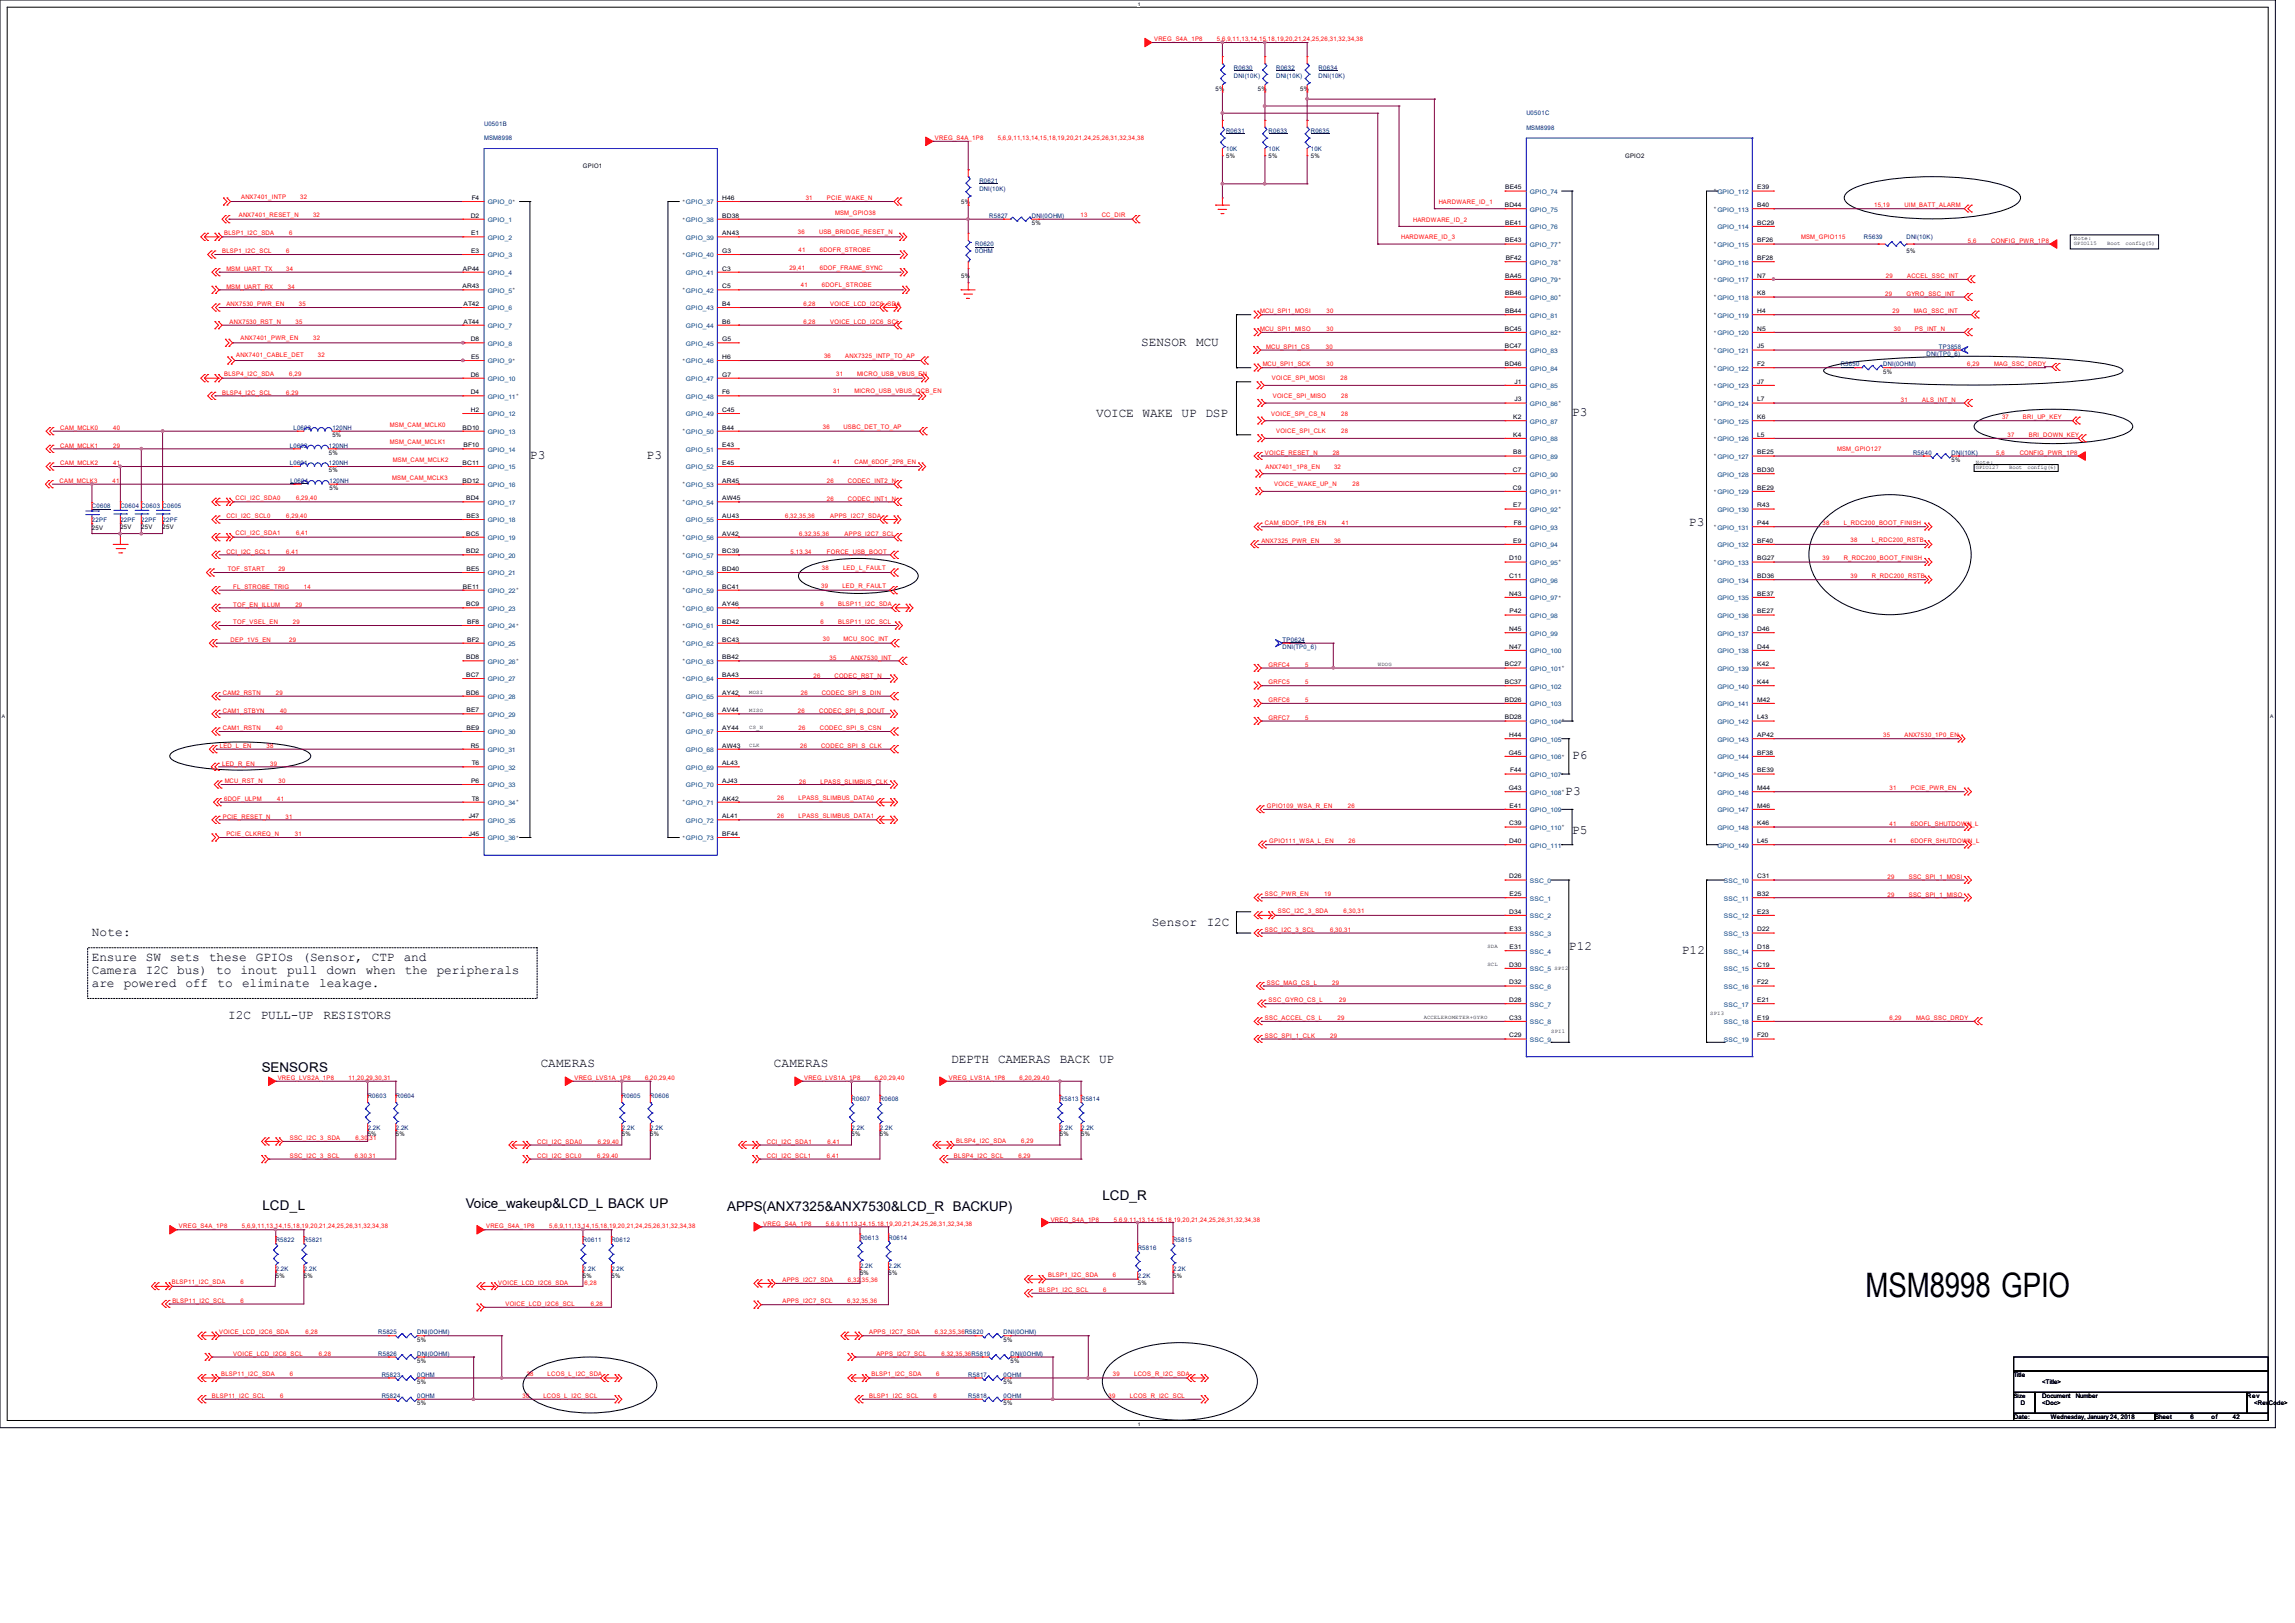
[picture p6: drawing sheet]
<svg xmlns="http://www.w3.org/2000/svg" width="297mm" height="210mm" viewBox="0 0 297 210" stroke-linecap="round" stroke-linejoin="round" font-family="sans-serif">
<defs><g id="words">
<text font-size="4.4" x="241.4" y="167.9">MSM8998 GPIO</text>
<g font-size="1.7">
<text x="147.7" y="44.7">SENSOR</text>
<text x="154.8" y="44.7">MCU</text>
<text x="203.5" y="53.9">P3</text>
<text x="68.6" y="59.4">P3</text>
<text x="83.7" y="59.4">P3</text>
<text x="141.9" y="54">VOICE WAKE UP DSP</text>
<text x="218.6" y="68.1">P3</text>
<text x="203.5" y="98.3">P6</text>
<text x="202.6" y="102.8">P3</text>
<text x="203.5" y="107.9">P5</text>
<text x="149.1" y="119.8">Sensor</text>
<text x="156.2" y="119.8">I2C</text>
<text x="11.9" y="121.1">Note:</text>
<text x="11.9" y="124.4">Ensure SW sets</text>
<text x="27.1" y="124.4">these</text>
<text x="33.1" y="124.4">GPIOs (Sensor,</text>
<text x="48.1" y="124.4">CTP</text>
<text x="52.2" y="124.4">and</text>
<text x="203" y="122.9">P12</text>
<text x="217.6" y="123.4">P12</text>
<text x="11.9" y="126.1">Camera I2C bus) to</text>
<text x="11.9" y="127.7">are</text>
<text x="16" y="127.7">powered</text>
<text x="24" y="127.7">off</text>
<text x="28.2" y="127.7">to</text>
<text x="29.5" y="131.9">I2C</text>
<text x="31.1" y="126.1">inout</text>
<text x="31.3" y="127.7">eliminate</text>
<text x="33.7" y="131.9">PULL-UP</text>
<text x="37.2" y="126.1">pull</text>
<text x="41.3" y="127.7">leakage.</text>
<text x="41.9" y="131.9">RESISTORS</text>
<text x="42.3" y="126.1">down</text>
<text x="47.3" y="126.1">when</text>
<text x="52.4" y="126.1">the</text>
<text x="56.5" y="126.1">peripherals</text>
<text x="123.1" y="137.6">DEPTH</text>
<text x="129.2" y="137.6">CAMERAS</text>
<text x="137.2" y="137.6">BACK</text>
<text x="142.2" y="137.6">UP</text>
<text x="33.9" y="138.8">SENSORS</text>
<text x="70" y="138">CAMERAS</text>
<text x="100.2" y="138">CAMERAS</text>
<text x="142.7" y="155.2">LCD_R</text>
<text x="34" y="156.6">LCD_L</text>
<text x="60.3" y="156.3">Voice_wakeup&amp;LCD_L BACK UP</text>
<text x="94.1" y="156.7">APPS(ANX7325&amp;ANX7530&amp;LCD_R BACKUP)</text>
</g>
<g font-size=".8" fill="#f00">
<text x="149.4" y="5.3">VREG_S4A_1P8</text>
<text x="157.5" y="5.3">5,6,9,11,13,14,15,18,19,20,21,24,25,26,31,32,34,38</text>
<text x="121" y="18.2">VREG_S4A_1P8</text>
<text x="129.1" y="18.2">5,6,9,11,13,14,15,18,19,20,21,24,25,26,31,32,34,38</text>
<text x="30.9" y="28">ANX7401_RESET_N</text>
<text x="31.2" y="25.7">ANX7401_INTP</text>
<text x="38.9" y="25.7">32</text>
<text x="40.5" y="28">32</text>
<text x="104.3" y="25.9">31</text>
<text x="107" y="25.9">PCIE_WAKE_N</text>
<text x="108.1" y="27.8">MSM_GPIO38</text>
<text x="139.8" y="28">13</text>
<text x="142.6" y="28">CC_DIR</text>
<text x="182.9" y="28.7">HARDWARE_ID_2</text>
<text x="186.2" y="26.4">HARDWARE_ID_1</text>
<text x="242.5" y="26.8">15,19</text>
<text x="246.5" y="26.8">UIM_BATT_ALARM</text>
<text x="28.7" y="32.8">BLSP1_I2C_SCL</text>
<text x="29" y="30.4">BLSP1_I2C_SDA</text>
<text x="29.3" y="35.1">MSM_UART_TX</text>
<text x="37" y="32.8">6</text>
<text x="37" y="35.1">34</text>
<text x="37.4" y="30.4">6</text>
<text x="102.2" y="34.9">29,41</text>
<text x="103.3" y="30.3">36</text>
<text x="103.3" y="32.6">41</text>
<text x="106" y="30.3">USB_BRIDGE_RESET_N</text>
<text x="106.1" y="32.6">6DOFR_STROBE</text>
<text x="106.1" y="34.9">6DOF_FRAME_SYNC</text>
<text x="181.3" y="31">HARDWARE_ID_3</text>
<text x="233.1" y="31">MSM_GPIO115</text>
<text x="244.1" y="36">29</text>
<text x="246.8" y="36">ACCEL_SSC_INT</text>
<text x="254.7" y="31.4">5,6</text>
<text x="257.7" y="31.4">CONFIG_PWR_1P8</text>
<text x="29.3" y="37.3">MSM_UART_RX</text>
<text x="29.3" y="39.6">ANX7530_PWR_EN</text>
<text x="29.7" y="41.9">ANX7530_RST_N</text>
<text x="37.3" y="37.3">34</text>
<text x="38.2" y="41.9">35</text>
<text x="38.7" y="39.6">35</text>
<text x="103.6" y="37.2">41</text>
<text x="104" y="41.9">6,28</text>
<text x="104" y="39.5">6,28</text>
<text x="106.3" y="37.2">6DOFL_STROBE</text>
<text x="107.4" y="41.9">VOICE_LCD_I2C6_SCL</text>
<text x="107.4" y="39.5">VOICE_LCD_I2C6_SDA</text>
<text x="163.1" y="40.6">MCU_SPI1_MOSI</text>
<text x="171.7" y="40.6">30</text>
<text x="244" y="38.3">29</text>
<text x="244.9" y="40.6">29</text>
<text x="246.7" y="38.3">GYRO_SSC_INT</text>
<text x="247.7" y="40.6">MAG_SSC_INT</text>
<text x="30.6" y="46.2">ANX7401_CABLE_DET</text>
<text x="31.1" y="44">ANX7401_PWR_EN</text>
<text x="40.5" y="44">32</text>
<text x="41.1" y="46.2">32</text>
<text x="106.6" y="46.3">36</text>
<text x="109.4" y="46.3">ANX7325_INTP_TO_AP</text>
<text x="163.1" y="42.8">MCU_SPI1_MISO</text>
<text x="163.4" y="47.4">MCU_SPI1_SCK</text>
<text x="163.9" y="45.1">MCU_SPI1_CS</text>
<text x="171.6" y="45.1">30</text>
<text x="171.7" y="42.8">30</text>
<text x="171.7" y="47.4">30</text>
<text x="245.1" y="42.8">30</text>
<text x="247.8" y="42.8">PS_INT_N</text>
<text x="254.6" y="47.3">6,29</text>
<text x="258.1" y="47.3">MAG_SSC_DRDY</text>
<text x="28.7" y="51.1">BLSP4_I2C_SCL</text>
<text x="29" y="48.7">BLSP4_I2C_SDA</text>
<text x="37" y="51.1">6,29</text>
<text x="37.4" y="48.7">6,29</text>
<text x="107.8" y="50.9">31</text>
<text x="108.2" y="48.6">31</text>
<text x="110.6" y="50.9">MICRO_USB_VBUS_OCB_EN</text>
<text x="110.9" y="48.6">MICRO_USB_VBUS_EN</text>
<text x="164.5" y="53.8">VOICE_SPI_CS_N</text>
<text x="164.6" y="49.2">VOICE_SPI_MOSI</text>
<text x="164.7" y="51.5">VOICE_SPI_MISO</text>
<text x="173.5" y="49.2">28</text>
<text x="173.6" y="51.5">28</text>
<text x="173.6" y="53.8">28</text>
<text x="246" y="52">31</text>
<text x="248.8" y="52">ALS_INT_N</text>
<text x="7.8" y="55.6">CAM_MCLK0</text>
<text x="7.8" y="57.9">CAM_MCLK1</text>
<text x="14.6" y="55.6">40</text>
<text x="14.6" y="57.9">29</text>
<text x="50.5" y="55.2">MSM_CAM_MCLK0</text>
<text x="50.5" y="57.5">MSM_CAM_MCLK1</text>
<text x="50.8" y="59.8">MSM_CAM_MCLK2</text>
<text x="106.5" y="55.5">36</text>
<text x="109.2" y="55.5">USBC_DET_TO_AP</text>
<text x="163.7" y="58.8">VOICE_RESET_N</text>
<text x="165.2" y="56.1">VOICE_SPI_CLK</text>
<text x="172.5" y="58.8">28</text>
<text x="173.6" y="56.1">28</text>
<text x="237.8" y="58.4">MSM_GPIO127</text>
<text x="258.3" y="58.8">5,6</text>
<text x="259.1" y="54.3">37</text>
<text x="259.8" y="56.6">37</text>
<text x="261.4" y="58.8">CONFIG_PWR_1P8</text>
<text x="261.8" y="54.3">BRI_UP_KEY</text>
<text x="262.6" y="56.6">BRI_DOWN_KEY</text>
<text x="7.7" y="62.5">CAM_MCLK3</text>
<text x="7.8" y="60.2">CAM_MCLK2</text>
<text x="14.6" y="62.5">41</text>
<text x="14.6" y="60.2">41</text>
<text x="30.5" y="64.7">CCI_I2C_SDA0</text>
<text x="38.3" y="64.7">6,29,40</text>
<text x="50.8" y="62.1">MSM_CAM_MCLK3</text>
<text x="107" y="62.5">26</text>
<text x="107" y="64.8">26</text>
<text x="107.8" y="60">41</text>
<text x="109.7" y="62.5">CODEC_INT2_N</text>
<text x="109.7" y="64.8">CODEC_INT1_N</text>
<text x="110.6" y="60">CAM_6DOF_2P8_EN</text>
<text x="163.8" y="60.7">ANX7401_1P8_EN</text>
<text x="164.9" y="62.9">VOICE_WAKE_UP_N</text>
<text x="172.6" y="60.7">32</text>
<text x="175.1" y="62.9">28</text>
<text x="29.3" y="71.6">CCI_I2C_SCL1</text>
<text x="29.3" y="67.1">CCI_I2C_SCL0</text>
<text x="30.5" y="69.3">CCI_I2C_SDA1</text>
<text x="37" y="71.6">6,41</text>
<text x="37" y="67.1">6,29,40</text>
<text x="38.3" y="69.3">6,41</text>
<text x="101.6" y="67">6,32,35,36</text>
<text x="102.3" y="71.6">5,13,34</text>
<text x="103.4" y="69.3">6,32,35,36</text>
<text x="107" y="71.6">FORCE_USB_BOOT</text>
<text x="107.4" y="67">APPS_I2C7_SDA</text>
<text x="109.3" y="69.3">APPS_I2C7_SCL</text>
<text x="163.2" y="70.3">ANX7325_PWR_EN</text>
<text x="163.7" y="68">CAM_6DOF_1P8_EN</text>
<text x="172.6" y="70.3">36</text>
<text x="173.7" y="68">41</text>
<text x="235.9" y="67.9">38</text>
<text x="238.6" y="67.9">L_RDC200_BOOT_FINISH</text>
<text x="239.5" y="70.2">38</text>
<text x="242.2" y="70.2">L_RDC200_RSTB</text>
<text x="29.5" y="73.9">TOF_START</text>
<text x="30.2" y="76.2">FL_STROBE_TRIG</text>
<text x="36" y="73.9">29</text>
<text x="39.3" y="76.2">14</text>
<text x="106.3" y="76">39</text>
<text x="106.3" y="73.7">38</text>
<text x="109" y="76">LED_R_FAULT</text>
<text x="109.1" y="73.7">LED_L_FAULT</text>
<text x="235.9" y="72.5">39</text>
<text x="238.6" y="72.5">R_RDC200_BOOT_FINISH</text>
<text x="239.5" y="74.8">39</text>
<text x="242.2" y="74.8">R_RDC200_RSTB</text>
<text x="29.8" y="83.1">DEP_1V5_EN</text>
<text x="30.2" y="80.8">TOF_VSEL_EN</text>
<text x="30.2" y="78.5">TOF_EN_ILLUM</text>
<text x="37.4" y="83.1">29</text>
<text x="37.9" y="80.8">29</text>
<text x="38.2" y="78.5">29</text>
<text x="106.2" y="78.4">6</text>
<text x="106.2" y="80.8">6</text>
<text x="106.5" y="82.9">30</text>
<text x="108.5" y="78.4">BLSP11_I2C_SDA</text>
<text x="108.5" y="80.8">BLSP11_I2C_SCL</text>
<text x="109.2" y="82.9">MCU_SOC_INT</text>
<text x="28.8" y="89.9">CAM2_RSTN</text>
<text x="35.7" y="89.9">29</text>
<text x="103.6" y="89.9">26</text>
<text x="105.3" y="87.8">26</text>
<text x="106.3" y="89.9">CODEC_SPI_S_DIN</text>
<text x="107.4" y="85.3">35</text>
<text x="108" y="87.8">CODEC_RST_N</text>
<text x="110.1" y="85.3">ANX7530_INT</text>
<text x="164.2" y="86.3">GRFC4</text>
<text x="164.2" y="88.6">GRFC5</text>
<text x="168.9" y="86.3">5</text>
<text x="168.9" y="88.6">5</text>
<text x="28.8" y="92.2">CAM1_STBYN</text>
<text x="28.8" y="94.5">CAM1_RSTN</text>
<text x="35.7" y="94.5">40</text>
<text x="36.2" y="92.2">40</text>
<text x="103.3" y="92.2">26</text>
<text x="103.3" y="94.5">26</text>
<text x="106" y="92.2">CODEC_SPI_S_DOUT</text>
<text x="106.1" y="94.5">CODEC_SPI_S_CSN</text>
<text x="164.2" y="90.8">GRFC6</text>
<text x="164.2" y="93.1">GRFC7</text>
<text x="168.9" y="90.8">5</text>
<text x="168.9" y="93.1">5</text>
<text x="243.7" y="95.4">35</text>
<text x="246.5" y="95.4">ANX7530_1P0_EN</text>
<text x="28.4" y="96.8">LED_L_EN</text>
<text x="28.7" y="99.1">LED_R_EN</text>
<text x="29.1" y="101.3">MCU_RST_N</text>
<text x="34.5" y="96.8">38</text>
<text x="35" y="99.1">39</text>
<text x="36" y="101.3">30</text>
<text x="103.4" y="101.5">26</text>
<text x="103.6" y="96.8">26</text>
<text x="106.2" y="101.5">LPASS_SLIMBUS_CLK</text>
<text x="106.3" y="96.8">CODEC_SPI_S_CLK</text>
<text x="28.8" y="105.9">PCIE_RESET_N</text>
<text x="29" y="103.6">6DOF_ULPM</text>
<text x="35.9" y="103.6">41</text>
<text x="37" y="105.9">31</text>
<text x="100.6" y="103.5">26</text>
<text x="100.6" y="105.8">26</text>
<text x="103.3" y="103.5">LPASS_SLIMBUS_DATA0</text>
<text x="103.3" y="105.8">LPASS_SLIMBUS_DATA1</text>
<text x="164" y="104.6">GPIO109_WSA_R_EN</text>
<text x="174.4" y="104.6">26</text>
<text x="244.5" y="102.3">31</text>
<text x="244.5" y="106.8">41</text>
<text x="247.3" y="102.3">PCIE_PWR_EN</text>
<text x="247.3" y="106.8">6DOFL_SHUTDOWN_L</text>
<text x="29.3" y="108.2">PCIE_CLKREQ_N</text>
<text x="38.1" y="108.2">31</text>
<text x="164.3" y="109.1">GPIO111_WSA_L_EN</text>
<text x="174.5" y="109.1">26</text>
<text x="244.3" y="113.8">29</text>
<text x="244.5" y="109.1">41</text>
<text x="247" y="113.8">SSC_SPI_1_MOSI</text>
<text x="247.3" y="109.1">6DOFR_SHUTDOWN_L</text>
<text x="163.7" y="116">SSC_PWR_EN</text>
<text x="165.4" y="118.2">SSC_I2C_3_SDA</text>
<text x="171.4" y="116">19</text>
<text x="173.9" y="118.2">6,30,31</text>
<text x="244.3" y="116.1">29</text>
<text x="247" y="116.1">SSC_SPI_1_MISO</text>
<text x="163.7" y="120.6">SSC_I2C_3_SCL</text>
<text x="172.1" y="120.6">6,30,31</text>
<text x="163.7" y="132">SSC_ACCEL_CS_L</text>
<text x="164" y="127.4">SSC_MAG_CS_L</text>
<text x="164.2" y="129.7">SSC_GYRO_CS_L</text>
<text x="172.4" y="127.4">29</text>
<text x="173.1" y="132">29</text>
<text x="173.3" y="129.7">29</text>
<text x="244.5" y="132">6,29</text>
<text x="248" y="132">MAG_SSC_DRDY</text>
<text x="163.7" y="134.3">SSC_SPI_1_CLK</text>
<text x="172.1" y="134.3">29</text>
<text x="35.9" y="139.8">VREG_LVS2A_1P8</text>
<text x="45.1" y="139.8">11,20,29,30,31</text>
<text x="74.3" y="139.8">VREG_LVS1A_1P8</text>
<text x="83.5" y="139.8">6,20,29,40</text>
<text x="104.1" y="139.8">VREG_LVS1A_1P8</text>
<text x="113.2" y="139.8">6,20,29,40</text>
<text x="122.8" y="139.8">VREG_LVS1A_1P8</text>
<text x="132" y="139.8">6,20,29,40</text>
<text x="37.5" y="149.8">SSC_I2C_3_SCL</text>
<text x="37.5" y="147.5">SSC_I2C_3_SDA</text>
<text x="45.9" y="149.8">6,30,31</text>
<text x="46" y="147.5">6,30,31</text>
<text x="69.5" y="149.8">CCI_I2C_SCL0</text>
<text x="69.5" y="148">CCI_I2C_SDA0</text>
<text x="77.3" y="149.8">6,29,40</text>
<text x="77.4" y="148">6,29,40</text>
<text x="99.2" y="149.8">CCI_I2C_SCL1</text>
<text x="99.2" y="148">CCI_I2C_SDA1</text>
<text x="107" y="149.8">6,41</text>
<text x="107.1" y="148">6,41</text>
<text x="123.5" y="149.8">BLSP4_I2C_SCL</text>
<text x="123.7" y="147.9">BLSP4_I2C_SDA</text>
<text x="131.8" y="149.8">6,29</text>
<text x="132.2" y="147.9">6,29</text>
<text x="23.2" y="159">VREG_S4A_1P8</text>
<text x="31.3" y="159">5,6,9,11,13,14,15,18,19,20,21,24,25,26,31,32,34,38</text>
<text x="62.9" y="159">VREG_S4A_1P8</text>
<text x="71.1" y="159">5,6,9,11,13,14,15,18,19,20,21,24,25,26,31,32,34,38</text>
<text x="98.8" y="158.6">VREG_S4A_1P8</text>
<text x="106.9" y="158.6">5,6,9,11,13,14,15,18,19,20,21,24,25,26,31,32,34,38</text>
<text x="136" y="158.1">VREG_S4A_1P8</text>
<text x="144.2" y="158.1">5,6,9,11,13,14,15,18,19,20,21,24,25,26,31,32,34,38</text>
<text x="22.2" y="166.2">BLSP11_I2C_SDA</text>
<text x="31.1" y="166.2">6</text>
<text x="64.5" y="166.3">VOICE_LCD_I2C6_SDA</text>
<text x="75.7" y="166.3">6,28</text>
<text x="101.3" y="165.9">APPS_I2C7_SDA</text>
<text x="109.7" y="165.9">6,32,35,36</text>
<text x="134.5" y="167.2">BLSP1_I2C_SCL</text>
<text x="135.6" y="165.3">BLSP1_I2C_SDA</text>
<text x="142.8" y="167.2">6</text>
<text x="144" y="165.3">6</text>
<text x="22.3" y="168.6">BLSP11_I2C_SCL</text>
<text x="28.4" y="172.7">VOICE_LCD_I2C6_SDA</text>
<text x="31.1" y="168.6">6</text>
<text x="39.5" y="172.7">6,28</text>
<text x="65.4" y="169">VOICE_LCD_I2C6_SCL</text>
<text x="76.5" y="169">6,28</text>
<text x="101.3" y="168.6">APPS_I2C7_SCL</text>
<text x="109.6" y="168.6">6,32,35,36</text>
<text x="112.5" y="172.7">APPS_I2C7_SDA</text>
<text x="121" y="172.7">6,32,35,36R5820</text>
<text x="28.6" y="178.1">BLSP11_I2C_SDA</text>
<text x="30.2" y="175.4">VOICE_LCD_I2C6_SCL</text>
<text x="37.5" y="178.1">6</text>
<text x="41.3" y="175.4">6,28</text>
<text x="68.2" y="178.1">38</text>
<text x="70.9" y="178.1">LCOS_L_I2C_SDA</text>
<text x="112.8" y="178.1">BLSP1_I2C_SDA</text>
<text x="113.4" y="175.4">APPS_I2C7_SCL</text>
<text x="121.2" y="178.1">6</text>
<text x="121.8" y="175.4">6,32,35,36R5819</text>
<text x="144" y="178.1">39</text>
<text x="146.8" y="178.1">LCOS_R_I2C_SDA</text>
<text x="27.4" y="180.9">BLSP11_I2C_SCL</text>
<text x="36.2" y="180.9">6</text>
<text x="67.6" y="180.9">38</text>
<text x="70.3" y="180.9">LCOS_L_I2C_SCL</text>
<text x="112.5" y="180.9">BLSP1_I2C_SCL</text>
<text x="120.8" y="180.9">6</text>
<text x="143.5" y="180.9">39</text>
<text x="146.2" y="180.9">LCOS_R_I2C_SCL</text>
</g>
<g font-size=".8">
<text x="157.3" y="11.8">5%</text>
<text x="162.8" y="11.8">5%</text>
<text x="168.3" y="11.8">5%</text>
<text x="75.4" y="21.8">GPIO1</text>
<text x="158.7" y="20.4">5%</text>
<text x="164.2" y="20.4">5%</text>
<text x="169.6" y="20.4">5%</text>
<text x="210.3" y="20.4">GPIO2</text>
<text x="60.9" y="28.2">D2</text>
<text x="61" y="25.9">F4</text>
<text x="93.5" y="25.9">H46</text>
<text x="93.5" y="28.2">BD38</text>
<text x="124.4" y="26.4">5%</text>
<text x="133.5" y="29.1">5%</text>
<text x="194.7" y="26.8">BD44</text>
<text x="194.8" y="24.5">BE45</text>
<text x="194.8" y="29.1">BE41</text>
<text x="227.4" y="24.5">E39</text>
<text x="227.4" y="26.8">B40</text>
<text x="227.4" y="29.1">BC29</text>
<text x="59.9" y="35">AP44</text>
<text x="61" y="30.4">E1</text>
<text x="61" y="32.7">E3</text>
<text x="93.5" y="30.4">AN43</text>
<text x="93.5" y="32.7">G3</text>
<text x="93.5" y="35">C3</text>
<text x="124.4" y="36">5%</text>
<text x="194.8" y="31.4">BE43</text>
<text x="194.8" y="35.9">BA45</text>
<text x="194.9" y="33.7">BF42</text>
<text x="227.4" y="31.4">BF26</text>
<text x="227.4" y="33.7">BF28</text>
<text x="227.4" y="35.9">N7</text>
<text x="246.7" y="32.8">5%</text>
<text x="59.9" y="37.3">AR43</text>
<text x="60" y="39.6">AT42</text>
<text x="60" y="41.9">AT44</text>
<text x="93.5" y="37.3">C5</text>
<text x="93.5" y="39.6">B4</text>
<text x="93.5" y="41.9">B6</text>
<text x="194.8" y="38.2">BB46</text>
<text x="194.8" y="40.5">BB44</text>
<text x="227.4" y="38.2">K8</text>
<text x="227.4" y="40.5">H4</text>
<text x="60.9" y="44.2">D8</text>
<text x="61" y="46.4">E5</text>
<text x="93.5" y="44.2">G5</text>
<text x="93.5" y="46.4">H6</text>
<text x="194.7" y="42.8">BC45</text>
<text x="194.7" y="45.1">BC47</text>
<text x="194.7" y="47.4">BD46</text>
<text x="227.4" y="42.8">N5</text>
<text x="227.4" y="45.1">J5</text>
<text x="227.4" y="47.4">F2</text>
<text x="60.9" y="48.7">D6</text>
<text x="60.9" y="51">D4</text>
<text x="60.9" y="53.3">H2</text>
<text x="93.5" y="48.7">G7</text>
<text x="93.5" y="51">F6</text>
<text x="93.5" y="53.3">C45</text>
<text x="196" y="49.7">J1</text>
<text x="196" y="51.9">J3</text>
<text x="227.4" y="49.7">J7</text>
<text x="227.4" y="51.9">L7</text>
<text x="243.7" y="48.3">5%</text>
<text x="42.5" y="58.8">5%</text>
<text x="43" y="56.6">5%</text>
<text x="59.9" y="55.6">BD10</text>
<text x="60" y="57.9">BF10</text>
<text x="93.5" y="55.6">B44</text>
<text x="93.5" y="57.9">E43</text>
<text x="195.8" y="54.2">K2</text>
<text x="195.8" y="56.5">K4</text>
<text x="195.8" y="58.8">B8</text>
<text x="227.4" y="54.2">K6</text>
<text x="227.4" y="56.5">L5</text>
<text x="227.4" y="58.8">BE25</text>
<text x="252.6" y="59.8">5%</text>
<text x="42.5" y="61.1">5%</text>
<text x="42.6" y="63.4">5%</text>
<text x="59.9" y="60.2">BC11</text>
<text x="59.9" y="62.4">BD12</text>
<text x="60.3" y="64.7">BD4</text>
<text x="93.5" y="60.2">E45</text>
<text x="93.5" y="62.4">AR45</text>
<text x="93.5" y="64.7">AW45</text>
<text x="195.8" y="61.1">C7</text>
<text x="195.8" y="63.4">C9</text>
<text x="195.8" y="65.7">E7</text>
<text x="227.4" y="61.1">BD30</text>
<text x="227.4" y="63.4">BE29</text>
<text x="227.4" y="65.7">R43</text>
<text x="11.9" y="68.5">25V</text>
<text x="15.6" y="68.5">25V</text>
<text x="18.3" y="68.5">25V</text>
<text x="21" y="68.5">25V</text>
<text x="60.3" y="69.3">BC5</text>
<text x="60.3" y="71.6">BD2</text>
<text x="60.4" y="67">BE3</text>
<text x="93.5" y="67">AU43</text>
<text x="93.5" y="69.3">AV42</text>
<text x="93.5" y="71.6">BC39</text>
<text x="195.8" y="70.2">E9</text>
<text x="195.9" y="67.9">F8</text>
<text x="227.4" y="67.9">P44</text>
<text x="227.4" y="70.2">BF40</text>
<text x="59.9" y="76.2">BE11</text>
<text x="60.4" y="73.9">BE5</text>
<text x="93.5" y="73.9">BD40</text>
<text x="93.5" y="76.2">BC41</text>
<text x="195.3" y="72.5">D10</text>
<text x="195.3" y="74.8">C11</text>
<text x="195.3" y="77.1">N43</text>
<text x="227.4" y="72.5">BG27</text>
<text x="227.4" y="74.8">BD36</text>
<text x="227.4" y="77.1">BE37</text>
<text x="60.3" y="78.4">BC9</text>
<text x="60.5" y="80.7">BF8</text>
<text x="60.5" y="83">BF2</text>
<text x="93.5" y="78.4">AY46</text>
<text x="93.5" y="80.7">BD42</text>
<text x="93.5" y="83">BC43</text>
<text x="195.3" y="81.7">N45</text>
<text x="195.3" y="83.9">N47</text>
<text x="195.4" y="79.4">P42</text>
<text x="227.4" y="79.4">BE27</text>
<text x="227.4" y="81.7">D46</text>
<text x="227.4" y="83.9">D44</text>
<text x="60.3" y="85.3">BD8</text>
<text x="60.3" y="87.6">BC7</text>
<text x="60.3" y="89.9">BD6</text>
<text x="93.5" y="85.3">BB42</text>
<text x="93.5" y="87.6">BA43</text>
<text x="93.5" y="89.9">AY42</text>
<text x="194.7" y="86.2">BC27</text>
<text x="194.7" y="88.5">BC37</text>
<text x="227.4" y="86.2">K42</text>
<text x="227.4" y="88.5">K44</text>
<text x="60.4" y="92.2">BE7</text>
<text x="60.4" y="94.4">BE9</text>
<text x="93.5" y="92.2">AV44</text>
<text x="93.5" y="94.4">AY44</text>
<text x="194.7" y="90.8">BD26</text>
<text x="194.7" y="93.1">BD28</text>
<text x="195.3" y="95.4">H44</text>
<text x="227.4" y="90.8">M42</text>
<text x="227.4" y="93.1">L43</text>
<text x="227.4" y="95.4">AP42</text>
<text x="60.9" y="96.7">R5</text>
<text x="61" y="101.3">P6</text>
<text x="61" y="99">T6</text>
<text x="93.5" y="96.7">AW43</text>
<text x="93.5" y="99">AL43</text>
<text x="93.5" y="101.3">AJ43</text>
<text x="195.3" y="97.7">G45</text>
<text x="195.5" y="99.9">F44</text>
<text x="227.4" y="97.7">BF38</text>
<text x="227.4" y="99.9">BE39</text>
<text x="60.7" y="105.9">J47</text>
<text x="61" y="103.6">T8</text>
<text x="93.5" y="103.6">AK42</text>
<text x="93.5" y="105.9">AL41</text>
<text x="195.3" y="102.2">G43</text>
<text x="195.3" y="106.8">C39</text>
<text x="195.4" y="104.5">E41</text>
<text x="227.4" y="102.2">M44</text>
<text x="227.4" y="104.5">M46</text>
<text x="227.4" y="106.8">K46</text>
<text x="60.7" y="108.2">J45</text>
<text x="93.5" y="108.2">BF44</text>
<text x="195.3" y="109.1">D40</text>
<text x="195.3" y="113.7">D26</text>
<text x="227.4" y="109.1">L45</text>
<text x="227.4" y="113.7">C31</text>
<text x="195.3" y="118.2">D34</text>
<text x="195.4" y="115.9">E25</text>
<text x="227.4" y="115.9">B32</text>
<text x="227.4" y="118.2">E23</text>
<text x="195.3" y="125.1">D30</text>
<text x="195.4" y="120.5">E33</text>
<text x="195.4" y="122.8">E31</text>
<text x="227.4" y="120.5">D22</text>
<text x="227.4" y="122.8">D18</text>
<text x="227.4" y="125.1">C19</text>
<text x="195.3" y="127.4">D32</text>
<text x="195.3" y="129.7">D28</text>
<text x="195.3" y="131.9">C33</text>
<text x="227.4" y="127.4">F22</text>
<text x="227.4" y="129.7">E21</text>
<text x="227.4" y="131.9">E19</text>
<text x="195.3" y="134.2">C29</text>
<text x="227.4" y="134.2">F20</text>
<text x="47.6" y="147.1">5%</text>
<text x="51.2" y="147.1">5%</text>
<text x="80.5" y="147.1">5%</text>
<text x="84.2" y="147.1">5%</text>
<text x="110.2" y="147.1">5%</text>
<text x="113.9" y="147.1">5%</text>
<text x="137.2" y="147.1">5%</text>
<text x="139.9" y="147.1">5%</text>
<text x="35.7" y="165.3">5%</text>
<text x="39.3" y="165.3">5%</text>
<text x="75.4" y="165.3">5%</text>
<text x="79.1" y="165.3">5%</text>
<text x="111.3" y="165">5%</text>
<text x="115" y="165">5%</text>
<text x="147.2" y="166.3">5%</text>
<text x="151.8" y="165.3">5%</text>
<text x="54" y="173.6">5%</text>
<text x="129.9" y="173.6">5%</text>
<text x="54" y="179.1">5%</text>
<text x="54" y="176.4">5%</text>
<text x="129.9" y="179.1">5%</text>
<text x="130.8" y="176.4">5%</text>
<text x="260.6" y="178.2">Title</text>
<text x="264.3" y="179.1">&lt;Title&gt;</text>
<text x="54" y="181.8">5%</text>
<text x="129.9" y="181.8">5%</text>
<text x="260.6" y="180.9">Size</text>
<text x="260.6" y="183.6">Date:</text>
<text x="261.5" y="181.8">D</text>
<text x="264.3" y="180.9">Document</text>
<text x="264.3" y="181.8">&lt;Doc&gt;</text>
<text x="265.4" y="183.6">Wednesday, January 24, 2018</text>
<text x="268.6" y="180.9">Number</text>
<text x="278.9" y="183.6">Sheet</text>
<text x="283.5" y="183.6">6</text>
<text x="286.2" y="183.6">of</text>
<text x="289" y="183.6">42</text>
<text x="290.8" y="180.9">Rev</text>
<text x="291.7" y="181.8">&lt;RevCode&gt;</text>
</g>
<g font-size=".8" fill="#000080">
<text x="159.7" y="9">R0630</text>
<text x="159.7" y="10.1">DNI(10K)</text>
<text x="165.2" y="9">R0632</text>
<text x="165.2" y="10.1">DNI(10K)</text>
<text x="170.7" y="9">R0634</text>
<text x="170.7" y="10.1">DNI(10K)</text>
<text x="62.7" y="16.3">U0501B</text>
<text x="158.7" y="17.2">R0631</text>
<text x="164.2" y="17.2">R0633</text>
<text x="169.6" y="17.2">R0635</text>
<text x="197.5" y="14.9">U0501C</text>
<text x="197.5" y="16.8">MSM8998</text>
<text x="62.7" y="18.2">MSM8998</text>
<text x="126.8" y="23.6">R0621</text>
<text x="158.7" y="19.5">10K</text>
<text x="164.2" y="19.5">10K</text>
<text x="169.6" y="19.5">10K</text>
<text x="126.8" y="24.7">DNI(10K)</text>
<text x="128" y="28.2">R5827</text>
<text x="133.5" y="28.2">DNI(0OHM)</text>
<text x="126.2" y="31.9">R0620</text>
<text x="126.2" y="32.8">0OHM</text>
<text x="241.2" y="30.9">R5639</text>
<text x="246.7" y="30.9">DNI(10K)</text>
<text x="238.2" y="47.4">R5650</text>
<text x="243.7" y="47.4">DNI(0OHM)</text>
<text x="249.3" y="46.1">DNI(TP0_6)</text>
<text x="250.9" y="45.1">TP3858</text>
<text x="37.5" y="57.9">L0602</text>
<text x="38" y="55.6">L0603</text>
<text x="42.6" y="57.9">120NH</text>
<text x="43" y="55.6">120NH</text>
<text x="247.6" y="58.8">R5640</text>
<text x="252.6" y="58.8">DNI(10K)</text>
<text x="11.9" y="65.8">C0608</text>
<text x="15.6" y="65.7">C0604 C0603 C0605</text>
<text x="37.5" y="60.2">L0601</text>
<text x="37.6" y="62.5">L0604</text>
<text x="42.6" y="60.2">120NH</text>
<text x="42.6" y="62.5">120NH</text>
<text x="11.9" y="67.6">22PF</text>
<text x="15.6" y="67.5">22PF</text>
<text x="18.3" y="67.5">22PF</text>
<text x="21" y="67.5">22PF</text>
<text x="166" y="83.1">TP0624</text>
<text x="166" y="84">DNI(TP0_6)</text>
<text x="47.6" y="142.1">R0603</text>
<text x="51.2" y="142.1">R0604</text>
<text x="80.5" y="142.1">R0605</text>
<text x="84.2" y="142.1">R0606</text>
<text x="110.2" y="142.5">R0607</text>
<text x="113.9" y="142.5">R0608</text>
<text x="137.2" y="142.5">R5813 R5814</text>
<text x="47.6" y="146.2">2.2K</text>
<text x="51.2" y="146.2">2.2K</text>
<text x="80.5" y="146.2">2.2K</text>
<text x="84.2" y="146.2">2.2K</text>
<text x="110.2" y="146.2">2.2K</text>
<text x="113.9" y="146.2">2.2K</text>
<text x="137.2" y="146.2">2.2K</text>
<text x="139.9" y="146.2">2.2K</text>
<text x="35.7" y="160.8">R5822</text>
<text x="39.3" y="160.8">R5821</text>
<text x="75.4" y="160.8">R0611</text>
<text x="79.1" y="160.8">R0612</text>
<text x="111.3" y="160.4">R0613</text>
<text x="115" y="160.4">R0614</text>
<text x="147.2" y="161.7">R5816</text>
<text x="151.8" y="160.8">R5815</text>
<text x="35.7" y="164.5">2.2K</text>
<text x="39.3" y="164.5">2.2K</text>
<text x="75.4" y="164.5">2.2K</text>
<text x="79.1" y="164.5">2.2K</text>
<text x="111.3" y="164.1">2.2K</text>
<text x="115" y="164.1">2.2K</text>
<text x="147.2" y="165.3">2.2K</text>
<text x="151.8" y="164.5">2.2K</text>
<text x="48.9" y="172.7">R5825</text>
<text x="54" y="172.7">DNI(0OHM)</text>
<text x="129.9" y="172.7">DNI(0OHM)</text>
<text x="48.9" y="175.4">R5826</text>
<text x="49.4" y="178.2">R5823</text>
<text x="54" y="178.2">0OHM</text>
<text x="54" y="175.4">DNI(0OHM)</text>
<text x="125.3" y="178.2">R5817</text>
<text x="129.9" y="178.2">0OHM</text>
<text x="130.8" y="175.4">DNI(0OHM)</text>
<text x="49.4" y="180.9">R5824</text>
<text x="54" y="180.9">0OHM</text>
<text x="125.3" y="180.9">R5818</text>
<text x="129.9" y="180.9">0OHM</text>
</g>
<g font-size=".8" fill="#004080">
<text x="63.1" y="26.5">GPIO_0</text>
<text x="63.1" y="28.7">GPIO_1</text>
<text x="88.8" y="26.5">GPIO_37</text>
<text x="88.8" y="28.7">GPIO_38</text>
<text x="198" y="25.1">GPIO_74</text>
<text x="198" y="27.4">GPIO_75</text>
<text x="198" y="29.7">GPIO_76</text>
<text x="222.3" y="25.1">GPIO_112</text>
<text x="222.3" y="27.4">GPIO_113</text>
<text x="222.3" y="29.7">GPIO_114</text>
<text x="63.1" y="31">GPIO_2</text>
<text x="63.1" y="33.3">GPIO_3</text>
<text x="63.1" y="35.6">GPIO_4</text>
<text x="88.8" y="31">GPIO_39</text>
<text x="88.8" y="33.3">GPIO_40</text>
<text x="88.8" y="35.6">GPIO_41</text>
<text x="198" y="32">GPIO_77</text>
<text x="198" y="34.2">GPIO_78</text>
<text x="222.3" y="32">GPIO_115</text>
<text x="222.3" y="34.2">GPIO_116</text>
<text x="63.1" y="37.9">GPIO_5</text>
<text x="63.1" y="40.2">GPIO_6</text>
<text x="88.8" y="37.9">GPIO_42</text>
<text x="88.8" y="40.2">GPIO_43</text>
<text x="198" y="36.5">GPIO_79</text>
<text x="198" y="38.8">GPIO_80</text>
<text x="198" y="41.1">GPIO_81</text>
<text x="222.3" y="36.5">GPIO_117</text>
<text x="222.3" y="38.8">GPIO_118</text>
<text x="222.3" y="41.1">GPIO_119</text>
<text x="63.1" y="42.5">GPIO_7</text>
<text x="63.1" y="44.7">GPIO_8</text>
<text x="63.1" y="47">GPIO_9</text>
<text x="88.8" y="42.5">GPIO_44</text>
<text x="88.8" y="44.7">GPIO_45</text>
<text x="88.8" y="47">GPIO_46</text>
<text x="198" y="43.4">GPIO_82</text>
<text x="198" y="45.7">GPIO_83</text>
<text x="198" y="48">GPIO_84</text>
<text x="222.3" y="43.4">GPIO_120</text>
<text x="222.3" y="45.7">GPIO_121</text>
<text x="222.3" y="48">GPIO_122</text>
<text x="63.1" y="49.3">GPIO_10</text>
<text x="63.1" y="51.6">GPIO_11</text>
<text x="63.1" y="53.9">GPIO_12</text>
<text x="88.8" y="49.3">GPIO_47</text>
<text x="88.8" y="51.6">GPIO_48</text>
<text x="88.8" y="53.9">GPIO_49</text>
<text x="198" y="50.2">GPIO_85</text>
<text x="198" y="52.5">GPIO_86</text>
<text x="222.3" y="50.2">GPIO_123</text>
<text x="222.3" y="52.5">GPIO_124</text>
<text x="63.1" y="56.2">GPIO_13</text>
<text x="63.1" y="58.5">GPIO_14</text>
<text x="88.8" y="56.2">GPIO_50</text>
<text x="88.8" y="58.5">GPIO_51</text>
<text x="198" y="54.8">GPIO_87</text>
<text x="198" y="57.1">GPIO_88</text>
<text x="198" y="59.4">GPIO_89</text>
<text x="222.3" y="54.8">GPIO_125</text>
<text x="222.3" y="57.1">GPIO_126</text>
<text x="222.3" y="59.4">GPIO_127</text>
<text x="63.1" y="60.7">GPIO_15</text>
<text x="63.1" y="63">GPIO_16</text>
<text x="63.1" y="65.3">GPIO_17</text>
<text x="88.8" y="60.7">GPIO_52</text>
<text x="88.8" y="63">GPIO_53</text>
<text x="88.8" y="65.3">GPIO_54</text>
<text x="198" y="61.7">GPIO_90</text>
<text x="198" y="64">GPIO_91</text>
<text x="222.3" y="61.7">GPIO_128</text>
<text x="222.3" y="64">GPIO_129</text>
<text x="63.1" y="67.6">GPIO_18</text>
<text x="63.1" y="69.9">GPIO_19</text>
<text x="88.8" y="67.6">GPIO_55</text>
<text x="88.8" y="69.9">GPIO_56</text>
<text x="198" y="66.2">GPIO_92</text>
<text x="198" y="68.5">GPIO_93</text>
<text x="198" y="70.8">GPIO_94</text>
<text x="222.3" y="66.2">GPIO_130</text>
<text x="222.3" y="68.5">GPIO_131</text>
<text x="222.3" y="70.8">GPIO_132</text>
<text x="63.1" y="72.2">GPIO_20</text>
<text x="63.1" y="74.5">GPIO_21</text>
<text x="63.1" y="76.7">GPIO_22</text>
<text x="88.8" y="72.2">GPIO_57</text>
<text x="88.8" y="74.5">GPIO_58</text>
<text x="88.8" y="76.7">GPIO_59</text>
<text x="198" y="73.1">GPIO_95</text>
<text x="198" y="75.4">GPIO_96</text>
<text x="198" y="77.7">GPIO_97</text>
<text x="222.3" y="73.1">GPIO_133</text>
<text x="222.3" y="75.4">GPIO_134</text>
<text x="222.3" y="77.7">GPIO_135</text>
<text x="63.1" y="79">GPIO_23</text>
<text x="63.1" y="81.3">GPIO_24</text>
<text x="63.1" y="83.6">GPIO_25</text>
<text x="88.8" y="79">GPIO_60</text>
<text x="88.8" y="81.3">GPIO_61</text>
<text x="88.8" y="83.6">GPIO_62</text>
<text x="198" y="80">GPIO_98</text>
<text x="198" y="82.3">GPIO_99</text>
<text x="222.3" y="80">GPIO_136</text>
<text x="222.3" y="82.3">GPIO_137</text>
<text x="63.1" y="85.9">GPIO_26</text>
<text x="63.1" y="88.2">GPIO_27</text>
<text x="88.8" y="85.9">GPIO_63</text>
<text x="88.8" y="88.2">GPIO_64</text>
<text x="198" y="84.5">GPIO_100</text>
<text x="198" y="86.8">GPIO_101</text>
<text x="198" y="89.1">GPIO_102</text>
<text x="222.3" y="84.5">GPIO_138</text>
<text x="222.3" y="86.8">GPIO_139</text>
<text x="222.3" y="89.1">GPIO_140</text>
<text x="63.1" y="90.5">GPIO_28</text>
<text x="63.1" y="92.7">GPIO_29</text>
<text x="63.1" y="95">GPIO_30</text>
<text x="88.8" y="90.5">GPIO_65</text>
<text x="88.8" y="92.7">GPIO_66</text>
<text x="88.8" y="95">GPIO_67</text>
<text x="198" y="91.4">GPIO_103</text>
<text x="198" y="93.7">GPIO_104</text>
<text x="198" y="96">GPIO_105</text>
<text x="222.3" y="91.4">GPIO_141</text>
<text x="222.3" y="93.7">GPIO_142</text>
<text x="222.3" y="96">GPIO_143</text>
<text x="63.1" y="97.3">GPIO_31</text>
<text x="63.1" y="99.6">GPIO_32</text>
<text x="63.1" y="101.9">GPIO_33</text>
<text x="88.8" y="97.3">GPIO_68</text>
<text x="88.8" y="99.6">GPIO_69</text>
<text x="88.8" y="101.9">GPIO_70</text>
<text x="198" y="98.3">GPIO_106</text>
<text x="198" y="100.5">GPIO_107</text>
<text x="222.3" y="98.3">GPIO_144</text>
<text x="222.3" y="100.5">GPIO_145</text>
<text x="63.1" y="104.2">GPIO_34</text>
<text x="63.1" y="106.5">GPIO_35</text>
<text x="88.8" y="104.2">GPIO_71</text>
<text x="88.8" y="106.5">GPIO_72</text>
<text x="198" y="102.8">GPIO_108</text>
<text x="198" y="105.1">GPIO_109</text>
<text x="198" y="107.4">GPIO_110</text>
<text x="222.3" y="102.8">GPIO_146</text>
<text x="222.3" y="105.1">GPIO_147</text>
<text x="222.3" y="107.4">GPIO_148</text>
<text x="63.1" y="108.8">GPIO_36</text>
<text x="88.8" y="108.8">GPIO_73</text>
<text x="198" y="109.7">GPIO_111</text>
<text x="222.3" y="109.7">GPIO_149</text>
<text x="198" y="114.3">SSC_0</text>
<text x="198" y="116.5">SSC_1</text>
<text x="198" y="118.8">SSC_2</text>
<text x="223.1" y="114.3">SSC_10</text>
<text x="223.1" y="116.5">SSC_11</text>
<text x="223.1" y="118.8">SSC_12</text>
<text x="198" y="121.1">SSC_3</text>
<text x="198" y="123.4">SSC_4</text>
<text x="198" y="125.7">SSC_5</text>
<text x="223.1" y="121.1">SSC_13</text>
<text x="223.1" y="123.4">SSC_14</text>
<text x="223.1" y="125.7">SSC_15</text>
<text x="198" y="128">SSC_6</text>
<text x="198" y="130.3">SSC_7</text>
<text x="223.1" y="128">SSC_16</text>
<text x="223.1" y="130.3">SSC_17</text>
<text x="198" y="132.5">SSC_8</text>
<text x="198" y="134.8">SSC_9</text>
<text x="223.1" y="132.5">SSC_18</text>
<text x="223.1" y="134.8">SSC_19</text>
</g>
<g font-size=".7">
<text x="66.3" y="26.2">*</text>
<text x="88.3" y="26.2">*</text>
<text x="88.3" y="28.5">*</text>
<text x="221.7" y="24.9">*</text>
<text x="221.7" y="27.2">*</text>
<text x="88.3" y="33.1">*</text>
<text x="201.6" y="31.8">*</text>
<text x="201.6" y="34">*</text>
<text x="221.7" y="31.8">*</text>
<text x="221.7" y="34">*</text>
<text x="268.4" y="31">Note:</text>
<text x="268.4" y="31.8">GPIO115</text>
<text x="272.7" y="31.8">Boot</text>
<text x="275.1" y="31.8">config(5)</text>
<text x="66.3" y="37.7">*</text>
<text x="88.3" y="37.7">*</text>
<text x="201.6" y="36.3">*</text>
<text x="201.6" y="38.6">*</text>
<text x="221.7" y="36.3">*</text>
<text x="221.7" y="38.6">*</text>
<text x="221.7" y="40.9">*</text>
<text x="66.3" y="46.8">*</text>
<text x="88.3" y="46.8">*</text>
<text x="201.6" y="43.2">*</text>
<text x="221.7" y="43.2">*</text>
<text x="221.7" y="45.5">*</text>
<text x="221.7" y="47.8">*</text>
<text x="66.8" y="51.4">*</text>
<text x="201.6" y="52.3">*</text>
<text x="221.7" y="50">*</text>
<text x="221.7" y="52.3">*</text>
<text x="88.3" y="56">*</text>
<text x="221.7" y="54.6">*</text>
<text x="221.7" y="56.9">*</text>
<text x="221.7" y="59.2">*</text>
<text x="255.7" y="60">Note:</text>
<text x="88.3" y="62.8">*</text>
<text x="88.3" y="65.1">*</text>
<text x="201.6" y="63.8">*</text>
<text x="221.7" y="63.8">*</text>
<text x="255.7" y="60.7">GPIO127</text>
<text x="260" y="60.7">Boot</text>
<text x="262.4" y="60.7">config(6)</text>
<text x="88.3" y="69.7">*</text>
<text x="88.3" y="72">*</text>
<text x="201.6" y="66">*</text>
<text x="221.7" y="68.3">*</text>
<text x="66.8" y="76.5">*</text>
<text x="88.3" y="74.3">*</text>
<text x="88.3" y="76.5">*</text>
<text x="201.6" y="72.9">*</text>
<text x="201.6" y="77.5">*</text>
<text x="221.7" y="72.9">*</text>
<text x="66.8" y="81.1">*</text>
<text x="88.3" y="78.8">*</text>
<text x="88.3" y="81.1">*</text>
<text x="88.3" y="83.4">*</text>
<text x="66.8" y="85.7">*</text>
<text x="88.3" y="85.7">*</text>
<text x="88.3" y="88">*</text>
<text x="96.9" y="89.8">MOSI</text>
<text x="178.3" y="86.1">WDOG</text>
<text x="202.1" y="86.6">*</text>
<text x="88.3" y="92.5">*</text>
<text x="96.9" y="92.1">MISO</text>
<text x="96.9" y="94.4">CS_N</text>
<text x="202.1" y="93.5">*</text>
<text x="96.9" y="96.6">CLK</text>
<text x="202.1" y="98">*</text>
<text x="221.7" y="100.3">*</text>
<text x="66.8" y="104">*</text>
<text x="88.3" y="104">*</text>
<text x="202.1" y="102.6">*</text>
<text x="202.1" y="107.2">*</text>
<text x="66.8" y="108.5">*</text>
<text x="88.3" y="108.5">*</text>
<text x="192.5" y="122.7">SDA</text>
<text x="192.5" y="125">SCL</text>
<text x="201.2" y="125.5">SPI2</text>
<text x="184.3" y="131.9">ACCELEROMETER+GYRO</text>
<text x="221.3" y="131.4">SPI3</text>
<text x="200.7" y="133.7">SPI1</text>
</g>
<g font-size=".6">
<text x="147.2" y=".7">1</text>
<text x=".3" y="93">A</text>
<text x="293.8" y="93">A</text>
<text x="147.2" y="184.5">1</text>
</g>
</g></defs>
<path d="M0 0h294.5v184.7h-294.5zM.9 .9h292.6v182.9h-292.6z" fill="none" stroke="#000" stroke-width=".13"/>
<g fill="#fff">
<path d="M147.2 .1h.4v.7h-.4z"/>
<path d="M147.2 183.9h.4v.8h-.4z"/>
<path d="M.3 92.4h.3v.7h-.3z"/>
<path d="M293.8 92.4h.4v.7h-.4z"/>
</g>
<g fill="none" stroke="#000" stroke-width=".13">
<path d="M67.2 26.1h1.4M68.6 26.1h.1M68.6 26.1v82.3M87.8 26.1h.1M87.8 26.1h-1.4v82.3M202.1 24.7h1.4M203.5 24.7h.1M203.5 24.7v68.6M222.2 24.7h.1M222.2 24.7h-1.3v84.6M239.2 24.8a13.9 13.9 0 0 1 6.1-1.7 40.8 40.8 0 0 1 13.4 .7 4.8 4.8 0 0 1 2.7 1.4l.1 .4-.1 .4a4.8 4.8 0 0 1-2.7 1.4 39.9 39.9 0 0 1-17.2 0 4.8 4.8 0 0 1-2.7-1.4l-.1-.4 .1-.4zM267.9 30.4h11.5v1.8h-11.5z"/>
<path d="M160 47.6h.1M160 40.7h.1M160 56.3h.1M160 49.4h.1M160 47.6h1.9M160 40.7h1.9M160 40.7v6.9M160 49.4v6.9M160 56.3h1.9M160 49.4h1.9M236.1 47.7a7.7 7.7 0 0 1 2.9-.7 158.1 158.1 0 0 1 28.5-.5l3 .3a12.8 12.8 0 0 1 4.1 .9l.1 .3-.1 .2a7.7 7.7 0 0 1-2.9 .8 158.1 158.1 0 0 1-28.4 .4l-3-.3a12.8 12.8 0 0 1-4.2-.9l-.1-.2zM255.6 54.9a4.5 4.5 0 0 1 2.4-1.2 39.6 39.6 0 0 1 15.5 0 4.5 4.5 0 0 1 2.4 1.2l.1 .3-.1 .3a4.5 4.5 0 0 1-2.4 1.1 39.6 39.6 0 0 1-15.5 0 4.5 4.5 0 0 1-2.4-1.1l-.1-.3z"/>
<path d="M103.7 73.8a9.8 9.8 0 0 1 4.9-1.4 20.9 20.9 0 0 1 8.7 .8 1.91 1.91 0 0 1 1.5 1.3 1.91 1.91 0 0 1-1.5 1.4 21.5 21.5 0 0 1-12.5 0 1.91 1.91 0 0 1-1.5-1.4l.1-.3zM236.3 67a13 13 0 0 1 13.6-1.9 8.3 8.3 0 0 1 5.1 5.6 6.6 6.6 0 0 1-3 6.6 13.2 13.2 0 0 1-14.8 0 6.4 6.4 0 0 1-2.3-8.5l.6-.9zM255.5 60.1h10.9v.9h-10.9zM22.1 97.5a5 5 0 0 1 2.5-1 37.8 37.8 0 0 1 13.9 .3l1.3 .5 .3 .2 .1 .3-.1 .3a5 5 0 0 1-2.6 1 37.8 37.8 0 0 1-13.8-.2l-1.3-.5-.3-.3-.1-.3zM202.1 93.3h1.4M202.1 95.6h.9M203 95.6h.1M203 95.6v4.6M203.5 93.3h.1M67.2 108.4h1.4M68.6 108.4h.1M86.4 108.4h.1"/>
<path d="M86.4 108.4h1.4M87.8 108.4h.1M160 118h.1M160 118v2.7M160 118h1.9M200.7 113.9h2.3M202.1 100.2h.1M202.1 109.3h.1M202.1 104.7h1.4M202.1 100.2h.9M202.1 109.3h1.4M203 113.9h.1"/>
<path d="M203 100.2h.1M203 113.9v21M203.5 104.7h.1M203.5 109.3h.1M203.5 104.7v4.6M220.9 113.9h.1M220.9 109.3h.1M220.9 113.9h2.2M220.9 113.9v21M220.9 109.3h1.3M222.2 109.3h.1M160 120.7h.1"/>
<path d="M160 120.7h1.9M200.7 134.9h.1M200.7 134.9h2.3M203 134.9h.1M220.9 134.9h.1M220.9 134.9h2.2M223.1 134.9h.1M68.1 178.1a8.9 8.9 0 0 1 5.5-2.3 16.8 16.8 0 0 1 9.7 1.3 2.72 2.72 0 0 1 1.7 2.1 2.72 2.72 0 0 1-1.7 2.2 17.1 17.1 0 0 1-10.9 1 8.1 8.1 0 0 1-4.3-2 1.7 1.7 0 0 1 0-2.3zM143.6 176.6a10.9 10.9 0 0 1 6.2-2.7 17.2 17.2 0 0 1 10.5 1.6 4.3 4.3 0 0 1 2.4 3.3 3.6 3.6 0 0 1-1.6 2.7 14 14 0 0 1-8.4 2.3 14.8 14.8 0 0 1-8.4-2.3 3.3 3.3 0 0 1-1.5-3.5l.3-.7zM260.6 175.6h32.9v1.8h-32.9zM260.6 177.4h32.9v2.8h-32.9zM260.6 180.2h2.8v2.7h-2.8z"/>
<path d="M260.6 182.9h18.3v.9h-18.3zM263.4 180.2h27.4v2.7h-27.4zM278.9 182.9h14.6v.9h-14.6zM290.8 180.2h2.7v2.7h-2.7z"/>
</g>
<path d="M11.3 122.6h58.2v6.6h-58.2z" fill="none" stroke="#000" stroke-width=".13" stroke-dasharray=".2 .2"/>
<g fill="none" stroke="#800040" stroke-width=".13">
<path d="M120.7 18.3h.1M120.7 18.3h4.6v3.7M149.1 5.5h.1M149.1 5.5h20.1M158.2 5.5h.1M158.2 14.6h.1M158.2 15.6h.1M158.2 5.5v1.8M158.2 11.9v3.7M158.2 14.6h20.1M163.7 5.5h.1M163.7 13.7h.1"/>
<path d="M163.7 15.6h.1M163.7 5.5v1.8M163.7 11.9v3.7M163.7 13.7h17.4M169.2 5.5h.1M169.2 12.8h.1M169.2 15.6h.1M169.2 5.5v1.8M169.2 11.9v3.7M169.2 12.8h16.4M178.3 14.6h.1M178.3 14.6v17"/>
<path d="M181.1 13.7h.1M181.1 13.7v15.6M185.6 12.8h.1M185.6 12.8v14.2M27.8 32.9h.1M27.8 32.9h32.1M28.4 35.2h.1M28.4 37.5h.1M28.4 39.8h.1M28.4 35.2h31.5M28.4 37.5h31.5M28.4 39.8h31.5"/>
<path d="M28.7 30.6h.1M28.7 30.6h31.2M29.6 28.4h.1M29.6 28.4h30.3M29.8 26.1h.1M29.8 26.1h30.1M95.6 26.1h.1M95.6 39.8h.1M95.6 32.9h.1M95.6 35.2h20.9M95.6 37.5h21.2M95.6 26.1h20.1"/>
<path d="M95.6 28.4h34.3M95.6 39.8h18.3M95.6 30.6h20.8M95.6 32.9h20.9M116.4 30.6h.1M116.5 35.2h.1M116.8 37.5h.1M125.3 28.4h.1M125.3 22h.1M125.3 26.5h.1M125.3 36.6h.1M125.3 26.5v3.7"/>
<path d="M125.3 34.8v1.8M129.9 28.4h.1M134.5 28.4h12M146.5 28.4h.1M158.2 23.8h.1M158.2 25.6h.1M158.2 20.2v5.4M158.2 23.8h11M163.7 23.8h.1M163.7 20.2v3.6M169.2 23.8h.1M169.2 20.2v3.6"/>
<path d="M178.3 31.6h.1M178.3 31.6h16.5M181.1 29.3h.1M181.1 29.3h13.7M185.6 27h.1M185.6 27h9.2M229.4 36.2h25.2M229.5 27h.1M229.5 38.4h.1M229.5 36.2h.1M229.5 27h24.7M229.5 31.6h13.6"/>
<path d="M229.5 38.4h24.7M243.1 31.6h.1M247.6 31.6h.1M247.6 31.6h17.7M254.6 36.2h.1M6.9 55.8h31.5M6.9 58.1h31.1M18.3 58.1h.1M18.3 58.1v6.8M21 55.8h.1M21 55.8v9.1M27.8 51.2h.1"/>
<path d="M27.8 51.2h32.1M28.7 48.9h.1M28.7 42.1h31.2M28.7 48.9h31.2M30.1 44.4h.1M30.1 44.4h30M30.4 46.7h29.6M43.4 58.1h16.5M43.9 55.8h.1M43.9 55.8h16M59.9 58.1h.1M59.9 42.1h.1"/>
<path d="M59.9 46.7h.1M60 46.7h.1M60.1 44.4h.1M95.6 42.1h.1M95.6 46.7h.1M95.6 42.1h20.1M95.6 55.8h23.4M95.6 46.7h23.6M95.6 48.9h23.7M95.6 51.2h23.3M118.9 51.2h.1M119 55.8h.1"/>
<path d="M119.3 48.9h.1M163.2 45.3h31.6M163.2 59h.1M163.2 40.7h.1M163.2 47.6h.1M163.2 43h.1M163.2 43h31.6M163.2 59h31.6M163.2 40.7h31.6M163.2 47.6h31.6M163.6 49.9h31.2M163.7 52.2h.1"/>
<path d="M163.7 54.4h.1M163.7 56.7h.1M163.7 52.2h31.1M163.7 54.4h31.1M163.7 56.7h31.1M194.8 45.3h.1M194.8 49.9h.1M229.5 43h.1M229.5 52.2h.1M229.5 40.7h.1M229.5 43h24.7M229.5 52.2h24.7"/>
<path d="M229.5 59h19.4M229.5 40.7h25.6M229.5 45.3h23.4M229.5 47.6h10.5M229.5 54.4h38.7M229.5 56.7h39.4M240 47.6h.1M244.6 47.6h20M248.9 59h.1M252.9 45.3h.1M253.5 59h.1M253.5 59h15.4"/>
<path d="M264.6 47.6h.1M264.6 47.5h.1M264.6 47.5v.1M264.6 47.5h1M265.6 47.5h.1M268.2 54.4h.1M268.9 56.7h.1M6.8 62.7h31.3M6.9 60.4h31.1M11.9 62.7h.1M11.9 69h.1M11.9 62.7v2.3"/>
<path d="M11.9 67.8v1.2M15.6 60.4h.1M15.6 67.7h.1M15.6 69h.1M15.6 60.4v4.5M15.6 67.7v1.8M18.3 67.7h.1M18.3 69h.1M18.3 67.7v1.3M21 67.7h.1M21 67.7v1.3h-9.1M27.6 74.1h32.3"/>
<path d="M28.4 78.7h.1M28.4 67.2h31.5M28.4 71.8h31.5M28.4 76.4h31.5M28.4 78.7h31.5M30.2 64.9h.1M30.2 69.5h.1M30.2 64.9h29.7M30.2 69.5h29.7M38.1 62.7h.1M43.4 60.4h16.5M43.6 62.7h.1"/>
<path d="M43.6 62.7h16.3M59.9 67.2h.1M59.9 71.8h.1M59.9 76.4h.1M59.9 60.4h.1M59.9 74.1h.1M95.6 67.2h.1M95.6 69.5h.1M95.6 71.8h.1M95.6 62.7h.1M95.6 64.9h.1M95.6 64.9h20.1"/>
<path d="M95.6 67.2h18.3M95.6 69.5h20.1M95.6 71.8h19.6M95.6 76.4h19.5M95.6 62.7h20.1M95.6 60.4h23.3M95.6 78.7h19.8M95.6 74.1h19.6M115.1 76.4h.1M115.2 74.1h.1M115.4 78.7h.1M118.9 60.4h.1"/>
<path d="M162.8 70.4h32M163.2 68.2h31.6M163.4 63.6h.1M163.4 61.3h.1M163.4 63.6h31.4M163.4 61.3h31.4M194.8 68.2h.1M194.8 70.4h.1M229.5 68.2h19.6M229.5 70.4h19.6M229.5 72.7h19.6M229.5 75h19.6"/>
<path d="M249.1 68.2h.1M249.1 70.4h.1M249.1 72.7h.1M249.1 75h.1M28 96.9h.1M28 83.2h.1M28 96.9h31.9M28 83.2h31.9M28.3 99.2h31.6M28.4 80.9h.1M28.4 90.1h.1M28.4 92.4h.1"/>
<path d="M28.4 94.7h.1M28.4 80.9h31.5M28.4 90.1h31.5M28.4 92.4h31.5M28.4 94.7h31.5M59.9 99.2h.1M95.6 87.8h.1M95.6 96.9h.1M95.6 94.7h.1M95.6 90.1h.1M95.6 92.4h.1M95.6 85.5h.1"/>
<path d="M95.6 80.9h20.3M95.6 90.1h19.6M95.6 92.4h19.6M95.6 94.7h19.6M95.6 87.8h19.6M95.6 96.9h19.6M95.6 83.2h19.7M95.6 85.5h20.7M115.3 83.2h.1M115.9 80.9h.1M163.2 88.7h.1M163.2 91h.1"/>
<path d="M163.2 93.3h.1M163.2 86.4h31.6M163.2 88.7h31.6M163.2 91h31.6M163.2 93.3h31.6M166.9 83.2h.1M166.9 83.2h5.7M172.6 86.4h.1M172.6 83.2h.1M172.6 83.2v3.2M229.5 95.6h23.9M253.4 95.6h.1"/>
<path d="M28.4 108.4h.1M28.4 106.1h.1M28.4 108.4h31.5M28.4 106.1h31.5M28.5 103.8h.1M28.5 103.8h31.4M28.6 101.5h.1M28.6 101.5h31.3M95.6 101.5h.1M95.6 103.8h.1M95.6 106.1h.1M95.6 106.1h17.8"/>
<path d="M95.6 101.5h19.6M95.6 103.8h17.8M163.2 116.2h.1M163.2 116.2h31.6M163.5 104.7h31.3M163.8 109.3h.1M163.8 109.3h31M165.1 118.4h.1M165.1 118.4h29.7M194.8 104.7h.1M229.5 113.9h.1M229.5 116.2h.1"/>
<path d="M229.5 102.4h.1M229.5 107h.1M229.5 109.3h.1M229.5 116.2h24.7M229.5 113.9h24.7M229.5 102.4h24.7M229.5 107h24.7M229.5 109.3h24.7M35.7 139.9h.1M35.7 139.9h15.5M47.6 139.9h.1M47.6 139.9v1.8"/>
<path d="M51.2 139.9h.1M51.2 139.9v1.8M74.1 139.9h.1M74.1 139.9h10.1M80.5 139.9h.1M80.5 139.9v1.8M84.2 139.9h.1M84.2 139.9v1.8M103.8 139.9h.1M103.8 139.9h10.1M110.2 139.9h.1M110.2 139.9v1.8"/>
<path d="M113.9 139.9h.1M113.9 139.9v1.8M122.6 139.9h17.3M137.2 139.9h.1M137.2 139.9v1.8M139.9 139.9h.1M139.9 139.9v1.8M163.2 120.7h.1M163.2 132.2h.1M163.2 134.5h.1M163.2 120.7h31.6M163.2 132.2h31.6"/>
<path d="M163.2 134.5h31.6M163.5 127.6h.1M163.5 127.6h31.3M163.7 129.9h.1M163.7 129.9h31.1M229.5 132.2h26M255.5 132.2h.1M22.9 159.1h.1M22.9 159.1h16.4M34.8 150h.1M35.7 159.1h.1M35.7 159.1v.9"/>
<path d="M36.6 147.7h.1M39.3 159.1h.1M39.3 159.1v.9M47.6 146.3h.1M47.6 146.3v1.4h-11M51.2 146.3h.1M51.2 146.3v3.7h-16.4M62.7 159.1h.1M62.7 159.1h16.4M68.6 148.2h.1M68.6 150h.1M75.4 159.1h.1"/>
<path d="M75.4 159.1v.9M79.1 159.1h.1M79.1 159.1v.9M80.5 146.3h.1M80.5 146.3v1.9h-11.9M84.2 146.3h.1M84.2 146.3v3.7h-15.6M98.3 150h.1M98.3 148.2h.1M98.5 158.7h.1M98.5 158.7h16.5M110.2 146.3h.1"/>
<path d="M110.2 146.3v1.9h-11.9M111.3 158.7h.1M111.3 158.7v1M113.9 146.3h.1M113.9 146.3v3.7h-15.6M115 158.7h.1M115 158.7v1M122.6 150h17.3M123.4 148.2h13.8M135.7 158.2h.1M135.7 158.2h16.1M137.2 141.7h.1"/>
<path d="M137.2 148.2h.1M137.2 146.3h.1M137.2 146.3v1.9M139.9 150h.1M139.9 146.3h.1M139.9 146.3v3.7M147.2 158.2h.1M147.2 158.2v2.8M151.8 158.2h.1M151.8 158.2v1.8M21.9 168.7h.1M22.3 166.5h.1"/>
<path d="M27.4 175.6h.1M27.4 175.6h22.9M28.4 178.3h.1M28.4 172.8h.1M28.4 178.3h21.9M28.4 172.8h21.9M35.7 164.6h.1M35.7 164.6l-.1 1.9h-13.3M39.3 164.6h.1M39.3 164.6v4.1h-17.4M54.9 172.8h.1M54.9 178.3h22.8"/>
<path d="M54.9 175.6h6.4M54.9 172.8h10M61.3 175.6h.1M61.3 175.6v5.5M62.7 169.2h.1M64.5 166.5h.1M64.9 178.3h.1M64.9 172.8h.1M64.9 172.8v5.5M75.4 164.6h.1M75.4 164.6v1.9h-10.9M79.1 164.6h.1"/>
<path d="M79.1 164.6v4.6h-16.4M98.5 168.8h.1M100.3 166.1h.1M110.7 175.6h.1M110.7 175.6h16.4M111.3 164.3h.1M111.3 164.3v1.8h-11M111.6 172.8h.1M111.6 172.8h14.6M112.5 178.3h.1M112.5 178.3h13.7M115 164.3h.1"/>
<path d="M115 164.3v4.5h-16.5M130.8 178.3h22.8M130.8 172.8h10M131.7 175.6h.1M131.7 175.6h4.6M133.5 167.3h18.3M135.3 165.5h11.9M136.3 175.6h.1M136.3 175.6v5.5M140.8 178.3h.1M140.8 172.8h.1M140.8 172.8v5.5"/>
<path d="M147.2 165.5h.1M151.8 167.3h.1M151.8 164.6h.1M151.8 164.6v2.7M153.6 178.3h.1M26.5 181.1h.1M26.5 181.1h23.8M54.9 181.1h24.7M61.3 181.1h.1M111.6 181.1h.1M111.6 181.1h14.6M130.8 181.1h24.6"/>
<path d="M136.3 181.1h.1"/>
</g>
<g fill="#f0f" stroke="#f0f" stroke-width=".13">
<circle cx="80.5" cy="139.9" r=".17"/>
<circle cx="47.5" cy="139.9" r=".17"/>
<circle cx="75.4" cy="159.1" r=".17"/>
<circle cx="110.2" cy="139.9" r=".17"/>
<circle cx="111.3" cy="158.7" r=".16"/>
<circle cx="125.3" cy="28.3" r=".17"/>
<circle cx="15.5" cy="60.3" r=".17"/>
<circle cx="18.3" cy="58.1" r=".17"/>
<circle cx="21" cy="55.8" r=".17"/>
<circle cx="15.5" cy="69" r=".17"/>
<circle cx="18.3" cy="69" r=".17"/>
<circle cx="11.9" cy="62.6" r=".17"/>
<circle cx="158.2" cy="5.5" r=".17"/>
<circle cx="158.2" cy="14.6" r=".17"/>
<circle cx="163.7" cy="5.5" r=".17"/>
<circle cx="158.2" cy="23.8" r=".17"/>
<circle cx="163.7" cy="23.8" r=".17"/>
<circle cx="169.2" cy="12.8" r=".17"/>
<circle cx="163.7" cy="13.7" r=".17"/>
<circle cx="172.6" cy="86.4" r=".17"/>
<circle cx="137.2" cy="139.9" r=".17"/>
<circle cx="147.2" cy="158.2" r=".16"/>
<circle cx="136.2" cy="181.1" r=".17"/>
<circle cx="35.6" cy="159.1" r=".17"/>
<circle cx="61.3" cy="181.1" r=".17"/>
<circle cx="64.9" cy="178.3" r=".16"/>
<circle cx="59.9" cy="44.3" r=".17"/>
<circle cx="59.9" cy="46.6" r=".17"/>
<circle cx="229.5" cy="36.1" r=".16"/>
<circle cx="140.8" cy="178.3" r=".17"/>
</g>
<g fill="none" stroke="#f00" stroke-width=".13">
<path d="M158.2 15.6h.1M158.2 7.3h.1M158.2 11.9h.1M158.2 7.3v1M158.2 11v.9M158.2 15.6v.9M158.2 19.2v1M163.7 15.6h.1M163.7 7.3h.1M163.7 11.9h.1M163.7 7.3v1M163.7 11v.9"/>
<path d="M163.7 15.6v.9M163.7 19.2v1M169.2 15.6h.1M169.2 7.3h.1M169.2 11.9h.1M169.2 7.3v1M169.2 11v.9M169.2 15.6v.9M169.2 19.2v1M26.5 31.1h.1M26.5 30.2h.1M26.5 30.2l-.5 .4 .5 .5"/>
<path d="M26.5 30.6l.4 .5M26.5 30.6h1.8M26.9 30.2h.1M26.9 31.1h.1M26.9 30.2l-.4 .4M27.3 32.5h.1M27.3 33.4h.1M27.3 32.5l-.4 .4 .4 .5M27.4 37h.1M27.4 38h.1M27.4 37l.5 .5-.5 .5M27.8 31.1h.1"/>
<path d="M27.8 30.2h.1M27.8 32.5h.1M27.8 33.4h.1M27.8 30.2l.5 .4M27.8 32.5l-.5 .4 .5 .5M27.9 34.8h.1M27.9 35.7h.1M27.9 38h.1M27.9 37h.1M27.9 39.3h.1M27.9 34.8l-.5 .4 .5 .5M27.9 37l.5 .5-.5 .5"/>
<path d="M27.9 39.3l-.5 .5 .5 .5M28.3 30.2h.1M28.3 31.1h.1M28.3 30.6h.1M28.3 30.2l.4 .4-.4 .5M28.3 30.6l-.5 .5M28.4 34.8h.1M28.4 35.7h.1M28.4 39.3h.1M28.4 34.8l-.5 .4 .5 .5M28.4 39.3l-.5 .5 .5 .5M28.9 26.5h.1"/>
<path d="M28.9 25.6h.1M28.9 25.6l.5 .5-.5 .4M29.2 27.9h.1M29.2 28.8h.1M29.2 27.9l-.5 .5 .5 .4M29.4 25.6h.1M29.4 26.5h.1M29.4 25.6l.4 .5-.4 .4M29.6 27.9h.1M29.6 28.8h.1M29.6 27.9l-.4 .5 .4 .4M59.9 26.1h.1"/>
<path d="M59.9 28.4h.1M59.9 30.6h.1M59.9 32.9h.1M59.9 35.2h.1M59.9 37.5h.1M59.9 39.8h.1M59.9 37.5h2.8M59.9 39.8h2.8M59.9 30.6h2.8M59.9 26.1h2.8M59.9 28.4h2.8M59.9 32.9h2.8"/>
<path d="M59.9 35.2h2.8M92.8 37.5h2.8M92.8 39.8h2.8M92.8 30.6h2.8M92.8 26.1h2.8M92.8 28.4h2.8M92.8 32.9h2.8M92.8 35.2h2.8M95.6 26.1h.1M95.6 28.4h.1M95.6 30.6h.1M95.6 32.9h.1"/>
<path d="M95.6 35.2h.1M95.6 37.5h.1M95.6 39.8h.1M114.3 39.3h.1M114.3 39.8h.1M114.3 39.3l-.4 .5 .4 .5M114.3 39.8l.5 .5M114.3 39.8h1.9M114.8 39.3h.1M114.8 39.3l-.5 .5M115.7 39.3h.1M115.7 39.3l.5 .5"/>
<path d="M116.2 26.5h.1M116.2 25.6h.1M116.2 39.3h.1M116.2 25.6l-.5 .5 .5 .4M116.2 39.3l.4 .5-.4 .5M116.2 39.8l-.5 .5M116.4 30.2h.1M116.4 31.1h.1M116.4 30.2l.5 .4-.5 .5M116.5 32.5h.1M116.5 33.4h.1M116.5 34.8h.1"/>
<path d="M116.5 35.7h.1M116.5 32.5l.5 .4-.5 .5M116.5 34.8l.5 .4-.5 .5M116.6 25.6h.1M116.6 26.5h.1M116.6 25.6l-.4 .5 .4 .4M116.8 37h.1M116.8 38h.1M116.8 37l.5 .5-.5 .5M116.9 30.2h.1M116.9 31.1h.1M116.9 30.2l.4 .4-.4 .5"/>
<path d="M117 32.5h.1M117 33.4h.1M117 34.8h.1M117 35.7h.1M117 32.5l.4 .4-.4 .5M117 34.8l.4 .4-.4 .5M117.3 37h.1M117.3 38h.1M117.3 37l.4 .5-.4 .5M124.4 37.5h.1M124.4 37.5h1.8M124.8 38.1h.1"/>
<path d="M124.8 38.1h1.1M125.1 38.6h.1M125.1 38.6h.4M125.3 37.5h.1M125.3 34.8h.1M125.3 30.2h.1M125.3 22h.1M125.3 26.5h.1M125.3 22v.9M125.3 25.6v.9M125.3 30.2v.9M125.3 33.9v.9"/>
<path d="M125.3 36.6v.9M129.9 28.4h.1M129.9 28.4h.9M133.5 28.4h1M134.5 28.4h.1M147 27.9h.1M147 28.8h.1M147 27.9l-.5 .5 .5 .4M147.4 28.8h.1M147.4 27.9h.1M147.4 27.9l-.4 .5 .4 .4M157.3 26.5h.1"/>
<path d="M157.3 26.5h1.8M157.6 27.1h.1M157.6 27.1h1.1M158 27.6h.1M158 27.6h.4M158.2 26.5h.1M158.2 20.2h.1M158.2 25.6v.9M163.7 20.2h.1M169.2 20.2h.1M194.8 24.7h.1M194.8 27h.1"/>
<path d="M194.8 29.3h.1M194.8 31.6h.1M194.8 33.9h.1M194.8 36.2h.1M194.8 38.4h.1M194.8 24.7h2.7M194.8 27h2.7M194.8 29.3h2.7M194.8 31.6h2.7M194.8 33.9h2.7M194.8 36.2h2.7M194.8 38.4h2.7"/>
<path d="M226.8 24.7h2.7M226.8 27h2.7M226.8 29.3h2.7M226.8 31.6h2.7M226.8 33.9h2.7M226.8 36.2h2.7M226.8 38.4h2.7M229.5 24.7h.1M229.5 27h.1M229.5 29.3h.1M229.5 31.6h.1M229.5 33.9h.1"/>
<path d="M229.5 36.2h.1M229.5 38.4h.1M243.1 31.6h.1M243.1 31.6h.9M246.7 31.6h.9M247.6 31.6h.1M254.7 27.4h.1M254.7 26.5h.1M254.7 38.9h.1M254.7 38h.1M254.7 26.5l-.5 .5 .5 .4M254.7 38l-.5 .4 .5 .5"/>
<path d="M255.1 36.6h.1M255.1 35.7h.1M255.1 35.7l-.5 .5 .5 .4M255.1 26.5h.1M255.1 27.4h.1M255.1 38h.1M255.1 38.9h.1M255.1 26.5l-.4 .5 .4 .4M255.1 38l-.4 .4 .4 .5M255.5 35.7h.1M255.5 36.6h.1M255.5 35.7l-.4 .5 .4 .4"/>
<path d="M6.4 55.3h.1M6.4 56.3h.1M6.4 57.6h.1M6.4 58.5h.1M6.4 59.9h.1M6.4 55.3l-.4 .5 .4 .5M6.4 57.6l-.4 .5 .4 .4M6.4 59.9l-.4 .5 .4 .4M6.9 55.3h.1M6.9 56.3h.1M6.9 57.6h.1M6.9 58.5h.1"/>
<path d="M6.9 59.9h.1M6.9 55.3l-.5 .5 .5 .5M6.9 57.6l-.5 .5 .5 .4M6.9 59.9l-.5 .5 .5 .4M26.5 49.4h.1M26.5 48.5h.1M26.5 48.5l-.5 .4 .5 .5M26.5 48.9l.4 .5M26.5 48.9h1.8M26.9 48.5h.1M26.9 49.4h.1M26.9 48.5l-.4 .4"/>
<path d="M27.3 50.8h.1M27.3 51.7h.1M27.3 50.8l-.4 .4 .4 .5M27.8 41.6h.1M27.8 42.5h.1M27.8 49.4h.1M27.8 48.5h.1M27.8 50.8h.1M27.8 51.7h.1M27.8 41.6l.5 .5-.5 .4M27.8 48.5l.5 .4M27.8 50.8l-.5 .4 .5 .5"/>
<path d="M27.9 40.3h.1M28.3 42.5h.1M28.3 41.6h.1M28.3 48.5h.1M28.3 49.4h.1M28.3 48.9h.1M28.3 41.6l.4 .5-.4 .4M28.3 48.5l.4 .4-.4 .5M28.3 48.9l-.5 .5M28.4 40.3h.1M29.2 44.8h.1M29.2 43.9h.1"/>
<path d="M29.2 43.9l.4 .5-.4 .4M29.5 47.1h.1M29.5 46.2h.1M29.5 46.2l.4 .5-.4 .4M29.6 43.9h.1M29.6 44.8h.1M29.6 43.9l.5 .5-.5 .4M29.9 46.2h.1M29.9 47.1h.1M29.9 46.2l.5 .5-.5 .4M38 58.1h.1M38 58.1h.9"/>
<path d="M38.4 55.8h.1M38.4 55.8h.9M42.5 58.1h.9M43 55.8h.9M43.4 58.1h.1M43.9 55.8h.1M59.9 42.1h.1M59.9 44.4h.1M59.9 46.7h.1M59.9 48.9h.1M59.9 51.2h.1M59.9 53.5h.1"/>
<path d="M59.9 55.8h.1M59.9 58.1h.1M59.9 48.9h2.8M59.9 42.1h2.8M59.9 44.4h2.8M59.9 46.7h2.8M59.9 51.2h2.8M59.9 53.5h2.8M59.9 55.8h2.8M59.9 58.1h2.8M92.8 48.9h2.8M92.8 42.1h2.8"/>
<path d="M92.8 44.4h2.8M92.8 46.7h2.8M92.8 51.2h2.8M92.8 53.5h2.8M92.8 55.8h2.8M92.8 58.1h2.8M95.6 42.1h.1M95.6 44.4h.1M95.6 46.7h.1M95.6 48.9h.1M95.6 51.2h.1M95.6 53.5h.1"/>
<path d="M95.6 55.8h.1M95.6 58.1h.1M114.3 40.3h.1M114.8 40.3h.1M115.7 40.3h.1M116.2 42.5h.1M116.2 41.6h.1M116.2 40.3h.1M116.2 41.6l-.5 .5 .5 .4M116.6 41.6h.1M116.6 42.5h.1M116.6 41.6l-.4 .5 .4 .4"/>
<path d="M118.9 59.9h.1M118.9 50.8h.1M118.9 51.7h.1M118.9 59.9l.4 .5-.4 .4M118.9 50.8l.4 .4-.4 .5M119.3 48.5h.1M119.3 49.4h.1M119.3 48.5l.4 .4-.4 .5M119.3 59.9h.1M119.3 50.8h.1M119.3 51.7h.1M119.3 59.9l.5 .5-.5 .4"/>
<path d="M119.3 50.8l.5 .4-.5 .5M119.4 55.3h.1M119.4 56.3h.1M119.4 55.3l-.4 .5 .4 .5M119.6 46.2h.1M119.6 47.1h.1M119.6 46.2l-.4 .5 .4 .4M119.7 48.5h.1M119.7 49.4h.1M119.7 48.5l.5 .4-.5 .5M119.9 56.3h.1M119.9 55.3h.1"/>
<path d="M119.9 55.3l-.5 .5 .5 .5M120.1 47.1h.1M120.1 46.2h.1M120.1 46.2l-.5 .5 .5 .4M162.2 45.7h.1M162.2 44.8h.1M162.2 44.8l.5 .5-.5 .4M162.3 48h.1M162.3 47.1h.1M162.3 41.1h.1M162.3 40.3h.1M162.3 43.4h.1"/>
<path d="M162.3 42.5h.1M162.3 47.1l.5 .5-.5 .4M162.3 40.3l.5 .4-.5 .4M162.3 42.5l.5 .5-.5 .4M162.7 44.8h.1M162.7 45.7h.1M162.7 50.3h.1M162.7 49.4h.1M162.7 44.8l.5 .5-.5 .4M162.7 49.4l.5 .5-.5 .4M162.8 58.5h.1M162.8 59.4h.1"/>
<path d="M162.8 47.1h.1M162.8 48h.1M162.8 40.3h.1M162.8 41.1h.1M162.8 42.5h.1M162.8 43.4h.1M162.8 54.9h.1M162.8 54h.1M162.8 52.6h.1M162.8 51.7h.1M162.8 57.1h.1M162.8 56.3h.1"/>
<path d="M162.8 58.5l-.5 .5 .5 .4M162.8 47.1l.4 .5-.4 .4M162.8 40.3l.4 .4-.4 .4M162.8 42.5l.4 .5-.4 .4M162.8 54l.4 .4-.4 .5M162.8 51.7l.4 .5-.4 .4M162.8 56.3l.4 .4-.4 .4M163.2 49.4h.1M163.2 50.3h.1M163.2 49.4l.4 .5-.4 .4M163.2 58.5h.1M163.2 59.4h.1"/>
<path d="M163.2 54h.1M163.2 54.9h.1M163.2 51.7h.1M163.2 52.6h.1M163.2 56.3h.1M163.2 57.1h.1M163.2 58.5l-.4 .5 .4 .4M163.2 54l.5 .4-.5 .5M163.2 51.7l.5 .5-.5 .4M163.2 56.3l.5 .4-.5 .4M194.8 40.7h.1M194.8 43h.1"/>
<path d="M194.8 45.3h.1M194.8 47.6h.1M194.8 49.9h.1M194.8 52.2h.1M194.8 54.4h.1M194.8 56.7h.1M194.8 59h.1M194.8 59h2.7M194.8 45.3h2.7M194.8 40.7h2.7M194.8 43h2.7M194.8 47.6h2.7"/>
<path d="M194.8 49.9h2.7M194.8 52.2h2.7M194.8 54.4h2.7M194.8 56.7h2.7M226.8 59h2.7M226.8 45.3h2.7M226.8 40.7h2.7M226.8 43h2.7M226.8 47.6h2.7M226.8 49.9h2.7M226.8 52.2h2.7M226.8 54.4h2.7"/>
<path d="M226.8 56.7h2.7M229.5 40.7h.1M229.5 43h.1M229.5 45.3h.1M229.5 47.6h.1M229.5 49.9h.1M229.5 52.2h.1M229.5 54.4h.1M229.5 56.7h.1M229.5 59h.1M240 47.6h.1M240 47.6h1"/>
<path d="M243.7 47.6h.9M244.6 47.6h.1M248.9 59h.1M248.9 59h1M252.6 59h.9M252.9 45.3h.1M252.9 45.3h.8M253.5 59h.1M254.7 43.4h.1M254.7 42.5h.1M254.7 52.6h.1M254.7 51.7h.1"/>
<path d="M254.7 42.5l-.5 .5 .5 .4M254.7 51.7l-.5 .5 .5 .4M255.1 42.5h.1M255.1 43.4h.1M255.1 51.7h.1M255.1 52.6h.1M255.1 42.5l-.4 .5 .4 .4M255.1 51.7l-.4 .5 .4 .4M255.6 41.1h.1M255.6 40.3h.1M255.6 40.3l-.5 .4 .5 .4M256 40.3h.1"/>
<path d="M256 41.1h.1M256 40.3l-.4 .4 .4 .4M266 47.9h.1M266 47h.1M266 47l-.4 .5 .4 .4M266.5 47h.1M266.5 47.9h.1M266.5 47l-.5 .5 .5 .4M268.6 54.9h.1M268.6 54h.1M268.6 54l-.4 .4 .4 .5M269.1 54h.1"/>
<path d="M269.1 54.9h.1M269.1 54l-.5 .4 .5 .5M269.4 57.1h.1M269.4 56.3h.1M269.4 56.3l-.5 .4 .5 .4M269.9 56.3h.1M269.9 57.1h.1M269.9 56.3l-.5 .4 .5 .4M6.3 62.2h.1M6.3 63.1h.1M6.3 62.2l-.4 .5 .4 .4M6.4 60.8h.1"/>
<path d="M6.8 62.2h.1M6.8 63.1h.1M6.8 62.2l-.5 .5 .5 .4M6.9 60.8h.1M11.9 65h.1M11.9 67.8h.1M11.9 65v1M11.9 66.8v1M14.6 70.4h1.9M15 71h1.1M15.4 71.5h.3M15.6 70.4h.1"/>
<path d="M15.6 64.9h.1M15.6 67.7h.1M15.6 64.9v1M15.6 66.8v.9M15.6 69.5v.9M15.7 71.5h.1M16.1 71h.1M16.5 70.4h.1M18.3 64.9h.1M18.3 67.7h.1M18.3 64.9v1M18.3 66.8v.9"/>
<path d="M21 64.9h.1M21 67.7h.1M21 64.9v1M21 66.8v.9M27.2 73.6h.1M27.2 74.5h.1M27.2 73.6l-.5 .5 .5 .4M27.6 73.6h.1M27.6 74.5h.1M27.6 73.6l-.4 .5 .4 .4M27.9 75.9h.1M27.9 76.8h.1"/>
<path d="M27.9 71.3h.1M27.9 72.3h.1M27.9 66.8h.1M27.9 67.7h.1M27.9 65.4h.1M27.9 64.5h.1M27.9 70h.1M27.9 69h.1M27.9 78.2h.1M27.9 79.1h.1M27.9 75.9l-.5 .5 .5 .4M27.9 71.3l-.5 .5 .5 .5"/>
<path d="M27.9 66.8l-.5 .4 .5 .5M27.9 64.5l-.5 .4 .5 .5M27.9 64.9l.5 .5M27.9 64.9h1.8M27.9 69l-.5 .5 .5 .5M27.9 69.5l.5 .5M27.9 69.5h1.8M27.9 78.2l-.5 .5 .5 .4M28.4 75.9h.1M28.4 76.8h.1M28.4 71.3h.1M28.4 72.3h.1"/>
<path d="M28.4 66.8h.1M28.4 67.7h.1M28.4 64.5h.1M28.4 65.4h.1M28.4 69h.1M28.4 70h.1M28.4 78.2h.1M28.4 79.1h.1M28.4 75.9l-.5 .5 .5 .4M28.4 71.3l-.5 .5 .5 .5M28.4 66.8l-.5 .4 .5 .5M28.4 64.5l-.5 .4"/>
<path d="M28.4 69l-.5 .5M28.4 78.2l-.5 .5 .5 .4M29.3 65.4h.1M29.3 64.5h.1M29.3 70h.1M29.3 69h.1M29.3 64.5l.4 .4M29.3 69l.4 .5M29.7 64.5h.1M29.7 65.4h.1M29.7 64.9h.1M29.7 69h.1"/>
<path d="M29.7 70h.1M29.7 69.5h.1M29.7 69l.5 .5-.5 .5M29.7 64.5l.5 .4-.5 .5M29.7 64.9l-.4 .5M29.7 69.5l-.4 .5M38 60.4h.1M38 60.4h.9M38.1 62.7h.1M38.1 62.7h.9M42.5 60.4h.9M42.6 62.7h1"/>
<path d="M43.4 60.4h.1M43.6 62.7h.1M59.9 60.4h.1M59.9 62.7h.1M59.9 64.9h.1M59.9 67.2h.1M59.9 69.5h.1M59.9 71.8h.1M59.9 74.1h.1M59.9 76.4h.1M59.9 78.7h.1M59.9 67.2h2.8"/>
<path d="M59.9 64.9h2.8M59.9 69.5h2.8M59.9 78.7h2.8M59.9 62.7h2.8M59.9 60.4h2.8M59.9 71.8h2.8M59.9 74.1h2.8M59.9 76.4h2.8M92.8 67.2h2.8M92.8 64.9h2.8M92.8 69.5h2.8M92.8 78.7h2.8"/>
<path d="M92.8 62.7h2.8M92.8 60.4h2.8M92.8 71.8h2.8M92.8 74.1h2.8M92.8 76.4h2.8M95.6 60.4h.1M95.6 62.7h.1M95.6 64.9h.1M95.6 67.2h.1M95.6 69.5h.1M95.6 71.8h.1M95.6 74.1h.1"/>
<path d="M95.6 76.4h.1M95.6 78.7h.1M114.3 66.8h.1M114.3 67.7h.1M114.3 67.2h.1M114.3 66.8l-.4 .4 .4 .5M114.3 67.2l.5 .5M114.3 67.2h1.9M114.8 67.7h.1M114.8 66.8h.1M114.8 66.8l-.5 .4M115.6 76.8h.1"/>
<path d="M115.6 75.9h.1M115.6 75.9l-.5 .5 .5 .4M115.7 72.3h.1M115.7 71.3h.1M115.7 66.8h.1M115.7 67.7h.1M115.7 74.5h.1M115.7 73.6h.1M115.7 71.3l-.5 .5 .5 .5M115.7 66.8l.5 .4M115.7 73.6l-.5 .5 .5 .4M115.9 78.2h.1"/>
<path d="M115.9 79.1h.1M115.9 78.7h.1M115.9 78.2l-.5 .5 .5 .4M115.9 78.7l.4 .4M115.9 78.7h1.8M116 75.9h.1M116 76.8h.1M116 75.9l-.4 .5 .4 .4M116.2 70h.1M116.2 69h.1M116.2 71.3h.1M116.2 72.3h.1"/>
<path d="M116.2 63.1h.1M116.2 62.2h.1M116.2 65.4h.1M116.2 64.5h.1M116.2 67.7h.1M116.2 66.8h.1M116.2 73.6h.1M116.2 74.5h.1M116.2 69l-.5 .5 .5 .5M116.2 71.3l-.5 .5 .5 .5M116.2 62.2l-.5 .5 .5 .4M116.2 64.5l-.5 .4 .5 .5"/>
<path d="M116.2 66.8l.4 .4-.4 .5M116.2 67.2l-.5 .5M116.2 73.6l-.5 .5 .5 .4M116.3 79.1h.1M116.3 78.2h.1M116.3 78.2l-.4 .5M116.6 69h.1M116.6 70h.1M116.6 62.2h.1M116.6 63.1h.1M116.6 64.5h.1M116.6 65.4h.1"/>
<path d="M116.6 69l-.4 .5 .4 .5M116.6 62.2l-.4 .5 .4 .4M116.6 64.5l-.4 .4 .4 .5M117.3 78.2h.1M117.3 79.1h.1M117.3 78.2l.4 .5M117.7 79.1h.1M117.7 78.2h.1M117.7 78.2l.5 .5-.5 .4M117.7 78.7l-.4 .4M118.9 60.8h.1M119.3 60.8h.1"/>
<path d="M162.3 70h.1M162.3 70.9h.1M162.3 70l-.4 .4 .4 .5M162.5 64h.1M162.5 63.1h.1M162.5 61.7h.1M162.5 60.8h.1M162.5 63.1l.5 .5-.5 .4M162.5 60.8l.5 .5-.5 .4M162.8 67.7h.1M162.8 68.6h.1M162.8 70h.1"/>
<path d="M162.8 70.9h.1M162.8 67.7l-.5 .5 .5 .4M162.8 70l-.5 .4 .5 .5M163 63.1h.1M163 64h.1M163 60.8h.1M163 61.7h.1M163 63.1l.4 .5-.4 .4M163 60.8l.4 .5-.4 .4M163.2 67.7h.1M163.2 68.6h.1M163.2 67.7l-.4 .5 .4 .4"/>
<path d="M194.8 61.3h.1M194.8 63.6h.1M194.8 65.9h.1M194.8 68.2h.1M194.8 70.4h.1M194.8 72.7h.1M194.8 75h.1M194.8 77.3h.1M194.8 79.6h.1M194.8 70.4h2.7M194.8 61.3h2.7M194.8 63.6h2.7"/>
<path d="M194.8 65.9h2.7M194.8 68.2h2.7M194.8 72.7h2.7M194.8 75h2.7M194.8 77.3h2.7M194.8 79.6h2.7M226.8 70.4h2.7M226.8 61.3h2.7M226.8 63.6h2.7M226.8 65.9h2.7M226.8 68.2h2.7M226.8 72.7h2.7"/>
<path d="M226.8 75h2.7M226.8 77.3h2.7M226.8 79.6h2.7M229.5 61.3h.1M229.5 63.6h.1M229.5 65.9h.1M229.5 68.2h.1M229.5 70.4h.1M229.5 72.7h.1M229.5 75h.1M229.5 77.3h.1M229.5 79.6h.1"/>
<path d="M249.1 67.7h.1M249.1 68.6h.1M249.1 70h.1M249.1 70.9h.1M249.1 72.3h.1M249.1 73.2h.1M249.1 74.5h.1M249.1 75.4h.1M249.1 67.7l.5 .5-.5 .4M249.1 70l.5 .4-.5 .5M249.1 72.3l.5 .4-.5 .5M249.1 74.5l.5 .5-.5 .4"/>
<path d="M249.6 67.7h.1M249.6 68.6h.1M249.6 70h.1M249.6 70.9h.1M249.6 72.3h.1M249.6 73.2h.1M249.6 74.5h.1M249.6 75.4h.1M249.6 67.7l.4 .5-.4 .4M249.6 70l.4 .4-.4 .5M249.6 72.3l.4 .4-.4 .5M249.6 74.5l.4 .5-.4 .4"/>
<path d="M27.6 96.5h.1M27.6 97.4h.1M27.6 82.8h.1M27.6 83.7h.1M27.6 96.5l-.5 .4 .5 .5M27.6 82.8l-.5 .4 .5 .5M27.8 98.8h.1M27.8 99.7h.1M27.8 98.8l-.5 .4 .5 .5M27.9 80.5h.1M27.9 81.4h.1M27.9 89.6h.1"/>
<path d="M27.9 90.6h.1M27.9 91.9h.1M27.9 92.8h.1M27.9 94.2h.1M27.9 95.1h.1M27.9 80.5l-.5 .4 .5 .5M27.9 89.6l-.5 .5 .5 .5M27.9 91.9l-.5 .5 .5 .4M27.9 94.2l-.5 .5 .5 .4M28 96.5h.1M28 97.4h.1M28 82.8h.1"/>
<path d="M28 83.7h.1M28 96.5l-.4 .4 .4 .5M28 82.8l-.4 .4 .4 .5M28.3 98.8h.1M28.3 99.7h.1M28.3 98.8l-.5 .4 .5 .5M28.4 80.5h.1M28.4 81.4h.1M28.4 89.6h.1M28.4 90.6h.1M28.4 91.9h.1M28.4 92.8h.1"/>
<path d="M28.4 94.2h.1M28.4 95.1h.1M28.4 80.5l-.5 .4 .5 .5M28.4 89.6l-.5 .5 .5 .5M28.4 91.9l-.5 .5 .5 .4M28.4 94.2l-.5 .5 .5 .4M59.9 80.9h.1M59.9 83.2h.1M59.9 85.5h.1M59.9 87.8h.1M59.9 90.1h.1M59.9 92.4h.1"/>
<path d="M59.9 94.7h.1M59.9 96.9h.1M59.9 99.2h.1M59.9 80.9h2.8M59.9 83.2h2.8M59.9 85.5h2.8M59.9 87.8h2.8M59.9 90.1h2.8M59.9 92.4h2.8M59.9 94.7h2.8M59.9 96.9h2.8M59.9 99.2h2.8"/>
<path d="M92.8 80.9h2.8M92.8 83.2h2.8M92.8 85.5h2.8M92.8 87.8h2.8M92.8 90.1h2.8M92.8 92.4h2.8M92.8 94.7h2.8M92.8 96.9h2.8M92.8 99.2h2.8M95.6 80.9h.1M95.6 83.2h.1M95.6 85.5h.1"/>
<path d="M95.6 87.8h.1M95.6 90.1h.1M95.6 92.4h.1M95.6 94.7h.1M95.6 96.9h.1M95.6 99.2h.1M115.2 87.3h.1M115.2 88.3h.1M115.2 91.9h.1M115.2 92.8h.1M115.2 87.3l.5 .5-.5 .5M115.2 91.9l.5 .5-.5 .4"/>
<path d="M115.7 87.3h.1M115.7 88.3h.1M115.7 97.4h.1M115.7 96.5h.1M115.7 95.1h.1M115.7 94.2h.1M115.7 90.6h.1M115.7 89.6h.1M115.7 91.9h.1M115.7 92.8h.1M115.7 87.3l.5 .5-.5 .5M115.7 96.5l-.5 .4 .5 .5"/>
<path d="M115.7 94.2l-.5 .5 .5 .4M115.7 89.6l-.5 .5 .5 .5M115.7 91.9l.5 .5-.5 .4M115.8 83.7h.1M115.8 82.8h.1M115.8 82.8l-.5 .4 .5 .5M115.9 80.5h.1M115.9 81.4h.1M115.9 80.5l.4 .4-.4 .5M116.2 96.5h.1M116.2 97.4h.1M116.2 94.2h.1"/>
<path d="M116.2 95.1h.1M116.2 89.6h.1M116.2 90.6h.1M116.2 96.5l-.5 .4 .5 .5M116.2 94.2l-.5 .5 .5 .4M116.2 89.6l-.5 .5 .5 .5M116.2 82.8h.1M116.2 83.7h.1M116.2 82.8l-.4 .4 .4 .5M116.3 80.5h.1M116.3 81.4h.1M116.3 80.5l.5 .4-.5 .5"/>
<path d="M116.8 86h.1M116.8 85h.1M116.8 85l-.5 .5 .5 .5M117.3 85h.1M117.3 86h.1M117.3 85l-.5 .5 .5 .5M162.3 86h.1M162.3 86.9h.1M162.3 88.3h.1M162.3 89.2h.1M162.3 90.6h.1M162.3 91.4h.1"/>
<path d="M162.3 92.8h.1M162.3 93.7h.1M162.3 86l.5 .4-.5 .5M162.3 88.3l.5 .4-.5 .5M162.3 90.6l.5 .4-.5 .4M162.3 92.8l.5 .5-.5 .4M162.8 86.9h.1M162.8 86h.1M162.8 89.2h.1M162.8 88.3h.1M162.8 91.4h.1M162.8 90.6h.1"/>
<path d="M162.8 93.7h.1M162.8 92.8h.1M162.8 86l.4 .4-.4 .5M162.8 88.3l.4 .4-.4 .5M162.8 90.6l.4 .4-.4 .4M162.8 92.8l.4 .5-.4 .4M166 83.2h.9M166.9 83.2h.1M194.8 81.9h.1M194.8 84.2h.1M194.8 86.4h.1M194.8 88.7h.1"/>
<path d="M194.8 91h.1M194.8 93.3h.1M194.8 95.6h.1M194.8 97.9h.1M194.8 81.9h2.7M194.8 84.2h2.7M194.8 86.4h2.7M194.8 88.7h2.7M194.8 91h2.7M194.8 93.3h2.7M194.8 95.6h2.7M194.8 97.9h2.7"/>
<path d="M226.8 81.9h2.7M226.8 84.2h2.7M226.8 86.4h2.7M226.8 88.7h2.7M226.8 91h2.7M226.8 93.3h2.7M226.8 95.6h2.7M226.8 97.9h2.7M229.5 81.9h.1M229.5 84.2h.1M229.5 86.4h.1M229.5 88.7h.1"/>
<path d="M229.5 91h.1M229.5 93.3h.1M229.5 95.6h.1M229.5 97.9h.1M253.4 95.1h.1M253.4 96h.1M253.4 95.1l.5 .5-.5 .4M253.9 95.1h.1M253.9 96h.1M253.9 95.1l.4 .5-.4 .4M27.4 107.9h.1M27.4 108.8h.1"/>
<path d="M27.4 107.9l.5 .5-.5 .4M27.9 108.8h.1M27.9 107.9h.1M27.9 105.6h.1M27.9 106.6h.1M27.9 107.9l.5 .5-.5 .4M27.9 105.6l-.5 .5 .5 .5M28.1 103.3h.1M28.1 104.3h.1M28.1 103.3l-.5 .5 .5 .5M28.2 101h.1M28.2 102h.1"/>
<path d="M28.2 101l-.5 .5 .5 .5M28.4 105.6h.1M28.4 106.6h.1M28.4 105.6l-.5 .5 .5 .5M28.5 103.3h.1M28.5 104.3h.1M28.5 103.3l-.4 .5 .4 .5M28.6 101h.1M28.6 102h.1M28.6 101l-.4 .5 .4 .5M59.9 101.5h.1M59.9 103.8h.1"/>
<path d="M59.9 106.1h.1M59.9 108.4h.1M59.9 103.8h2.8M59.9 106.1h2.8M59.9 101.5h2.8M59.9 108.4h2.8M92.8 103.8h2.8M92.8 106.1h2.8M92.8 101.5h2.8M92.8 108.4h2.8M95.6 101.5h.1M95.6 103.8h.1"/>
<path d="M95.6 106.1h.1M95.6 108.4h.1M113.9 103.3h.1M113.9 104.3h.1M113.9 103.8h.1M113.9 105.6h.1M113.9 106.6h.1M113.9 106.1h.1M113.9 103.3l-.5 .5 .5 .5M113.9 103.8l.4 .5M113.9 105.6l-.5 .5 .5 .5M113.9 103.8h1.8"/>
<path d="M113.9 106.1l.4 .5M113.9 106.1h1.8M114.3 104.3h.1M114.3 103.3h.1M114.3 106.6h.1M114.3 105.6h.1M114.3 103.3l-.4 .5M114.3 105.6l-.4 .5M115.2 101h.1M115.2 102h.1M115.2 103.3h.1M115.2 104.3h.1"/>
<path d="M115.2 105.6h.1M115.2 106.6h.1M115.2 101l.5 .5-.5 .5M115.2 105.6l.5 .5M115.2 103.3l.5 .5M115.7 101h.1M115.7 102h.1M115.7 104.3h.1M115.7 103.3h.1M115.7 106.6h.1M115.7 105.6h.1M115.7 101l.5 .5-.5 .5"/>
<path d="M115.7 103.3l.5 .5-.5 .5M115.7 103.8l-.5 .5M115.7 105.6l.5 .5-.5 .5M115.7 106.1l-.5 .5M162.8 115.7h.1M162.8 116.6h.1M162.8 118.9h.1M162.8 118h.1M162.8 115.7l-.5 .5 .5 .4M162.8 118l-.5 .4 .5 .5M162.8 118.4l.4 .5M162.8 118.4h1.8"/>
<path d="M163.1 104.3h.1M163.1 105.2h.1M163.1 104.3l-.5 .4 .5 .5M163.2 115.7h.1M163.2 116.6h.1M163.2 118h.1M163.2 118.9h.1M163.2 115.7l-.4 .5 .4 .4M163.2 118l-.4 .4M163.3 108.8h.1M163.3 109.7h.1M163.3 108.8l-.4 .5 .4 .4"/>
<path d="M163.5 104.3h.1M163.5 105.2h.1M163.5 104.3l-.4 .4 .4 .5M163.8 108.8h.1M163.8 109.7h.1M163.8 108.8l-.5 .5 .5 .4M164.2 118.9h.1M164.2 118h.1M164.2 118l.4 .4M164.6 118h.1M164.6 118.9h.1M164.6 118.4h.1"/>
<path d="M164.6 118.4l-.4 .5M164.6 118l.5 .4-.5 .5M194.8 100.2h.1M194.8 102.4h.1M194.8 104.7h.1M194.8 107h.1M194.8 109.3h.1M194.8 113.9h.1M194.8 116.2h.1M194.8 118.4h.1M194.8 118.4h2.7M194.8 100.2h2.7"/>
<path d="M194.8 102.4h2.7M194.8 104.7h2.7M194.8 107h2.7M194.8 109.3h2.7M194.8 113.9h2.7M194.8 116.2h2.7M226.8 118.4h2.7M226.8 100.2h2.7M226.8 102.4h2.7M226.8 104.7h2.7M226.8 107h2.7M226.8 109.3h2.7"/>
<path d="M226.8 113.9h2.7M226.8 116.2h2.7M229.5 100.2h.1M229.5 102.4h.1M229.5 104.7h.1M229.5 107h.1M229.5 109.3h.1M229.5 113.9h.1M229.5 116.2h.1M229.5 118.4h.1M254.2 113.4h.1M254.2 114.3h.1"/>
<path d="M254.2 115.7h.1M254.2 116.6h.1M254.2 102h.1M254.2 102.9h.1M254.2 106.6h.1M254.2 107.4h.1M254.2 108.8h.1M254.2 109.7h.1M254.2 113.4l.5 .5-.5 .4M254.2 115.7l.5 .5-.5 .4M254.2 102l.5 .4-.5 .5M254.2 106.6l.5 .4-.5 .4"/>
<path d="M254.2 108.8l.5 .5-.5 .4M254.7 113.4h.1M254.7 114.3h.1M254.7 115.7h.1M254.7 116.6h.1M254.7 102h.1M254.7 102.9h.1M254.7 106.6h.1M254.7 107.4h.1M254.7 108.8h.1M254.7 109.7h.1M254.7 113.4l.4 .5-.4 .4"/>
<path d="M254.7 115.7l.4 .5-.4 .4M254.7 102l.4 .4-.4 .5M254.7 106.6l.4 .4-.4 .4M254.7 108.8l.4 .5-.4 .4M162.8 120.3h.1M162.8 121.2h.1M162.8 131.7h.1M162.8 132.6h.1M162.8 134h.1M162.8 134.9h.1M162.8 120.3l-.5 .4 .5 .5M162.8 131.7l-.5 .5 .5 .4"/>
<path d="M162.8 134l-.5 .5 .5 .4M163.1 127.1h.1M163.1 128h.1M163.1 127.1l-.5 .5 .5 .4M163.2 120.3h.1M163.2 121.2h.1M163.2 131.7h.1M163.2 132.6h.1M163.2 134h.1M163.2 134.9h.1M163.2 129.4h.1M163.2 130.3h.1"/>
<path d="M163.2 120.3l-.4 .4 .4 .5M163.2 131.7l-.4 .5 .4 .4M163.2 134l-.4 .5 .4 .4M163.2 129.4l-.4 .5 .4 .4M163.5 127.1h.1M163.5 128h.1M163.5 127.1l-.4 .5 .4 .4M163.7 129.4h.1M163.7 130.3h.1M163.7 129.4l-.5 .5 .5 .4M194.8 120.7h.1M194.8 123h.1"/>
<path d="M194.8 125.3h.1M194.8 127.6h.1M194.8 129.9h.1M194.8 132.2h.1M194.8 134.5h.1M194.8 120.7h2.7M194.8 123h2.7M194.8 125.3h2.7M194.8 127.6h2.7M194.8 129.9h2.7M194.8 132.2h2.7M194.8 134.5h2.7"/>
<path d="M226.8 120.7h2.7M226.8 123h2.7M226.8 125.3h2.7M226.8 127.6h2.7M226.8 129.9h2.7M226.8 132.2h2.7M226.8 134.5h2.7M229.5 120.7h.1M229.5 123h.1M229.5 125.3h.1M229.5 127.6h.1M229.5 129.9h.1"/>
<path d="M229.5 132.2h.1M229.5 134.5h.1M255.9 132.6h.1M255.9 131.7h.1M255.9 131.7l-.4 .5 .4 .4M256.4 131.7h.1M256.4 132.6h.1M256.4 131.7l-.5 .5 .5 .4M33.9 149.5h.1M33.9 150.5h.1M33.9 149.5l.4 .5-.4 .5M34.3 150.5h.1"/>
<path d="M34.3 149.5h.1M34.3 147.2h.1M34.3 148.2h.1M34.3 149.5l.5 .5-.5 .5M34.3 147.2l-.4 .5 .4 .5M34.3 147.7l.5 .5M34.3 147.7h1.9M34.8 147.2h.1M34.8 148.2h.1M34.8 147.2l-.5 .5M35.7 147.2h.1M35.7 148.2h.1"/>
<path d="M35.7 147.2l.5 .5M36.2 148.2h.1M36.2 147.2h.1M36.2 147.7h.1M36.2 147.2l.4 .5-.4 .5M36.2 147.7l-.5 .5M47.6 141.7h.1M47.6 146.3h.1M47.6 141.7v1M47.6 145.4v.9M51.2 141.7h.1M51.2 146.3h.1"/>
<path d="M51.2 141.7v1M51.2 145.4v.9M66.3 147.7h.1M66.3 148.6h.1M66.3 147.7l-.4 .5 .4 .4M66.3 148.2l.5 .4M66.3 148.2h1.9M66.8 147.7h.1M66.8 148.6h.1M66.8 147.7l-.5 .5M67.7 149.5h.1M67.7 150.5h.1"/>
<path d="M67.7 147.7h.1M67.7 148.6h.1M67.7 149.5l.5 .5-.5 .5M67.7 147.7l.5 .5M68.2 150.5h.1M68.2 149.5h.1M68.2 148.6h.1M68.2 147.7h.1M68.2 148.2h.1M68.2 149.5l.4 .5-.4 .5M68.2 147.7l.4 .5-.4 .4M68.2 148.2l-.5 .4"/>
<path d="M80.5 141.7h.1M80.5 146.3h.1M80.5 141.7v1M80.5 145.4v.9M84.2 141.7h.1M84.2 146.3h.1M84.2 141.7v1M84.2 145.4v.9M96 147.7h.1M96 148.6h.1M96 148.2h1.9M96 147.7l-.4 .5 .4 .4"/>
<path d="M96 148.2l.5 .4M96.5 147.7h.1M96.5 148.6h.1M96.5 147.7l-.5 .5M97.4 149.5h.1M97.4 150.5h.1M97.4 147.7h.1M97.4 148.6h.1M97.4 149.5l.5 .5-.5 .5M97.4 147.7l.5 .5M97.9 150.5h.1M97.9 149.5h.1"/>
<path d="M97.9 148.6h.1M97.9 147.7h.1M97.9 148.2h.1M97.9 149.5l.4 .5-.4 .5M97.9 147.7l.4 .5-.4 .4M97.9 148.2l-.5 .4M110.2 141.7h.1M110.2 146.3h.1M110.2 141.7v1M110.2 145.4v.9M111.3 159.7h.1M111.3 159.7v.9"/>
<path d="M113.9 141.7h.1M113.9 146.3h.1M113.9 141.7v1M113.9 145.4v.9M115 159.7h.1M115 159.7v.9M121.2 148.6h.1M121.2 147.7h.1M121.2 148.2h1.8M121.2 147.7l-.5 .5 .5 .4M121.2 148.2l.4 .4M121.6 147.7h.1"/>
<path d="M121.6 148.6h.1M121.6 147.7l-.4 .5M122.1 149.5h.1M122.1 150.5h.1M122.1 149.5l-.5 .5 .5 .5M122.6 148.6h.1M122.6 147.7h.1M122.6 149.5h.1M122.6 150.5h.1M122.6 147.7l.4 .5M122.6 149.5l-.5 .5 .5 .5M123 147.7h.1"/>
<path d="M123 148.6h.1M123 148.2h.1M123 147.7l.4 .5-.4 .4M123 148.2l-.4 .4M137.2 141.7h.1M137.2 146.3h.1M137.2 141.7v1M137.2 145.4v.9M139.9 141.7h.1M139.9 146.3h.1M139.9 141.7v1M139.9 145.4v.9"/>
<path d="M20 166.9h.1M20 166h.1M20 166.5h1.9M20 166l-.4 .5 .4 .4M20 166.5l.5 .4M20.5 166h.1M20.5 166.9h.1M20.5 166l-.5 .5M21.4 168.3h.1M21.4 169.2h.1M21.4 166.9h.1M21.4 166h.1"/>
<path d="M21.4 168.3l-.4 .4 .4 .5M21.4 166l.5 .5M21.9 168.3h.1M21.9 169.2h.1M21.9 166h.1M21.9 166.9h.1M21.9 166.5h.1M21.9 168.3l-.5 .4 .5 .5M21.9 166l.4 .5-.4 .4M21.9 166.5l-.5 .4M26.1 178.8h.1M26.1 177.9h.1"/>
<path d="M26.1 172.4h.1M26.1 173.3h.1M26.1 172.8h1.8M26.1 178.3h1.8M26.1 177.9l-.5 .4 .5 .5M26.1 178.3l.4 .5M26.1 172.4l-.5 .4 .5 .5M26.1 172.8l.4 .5M26.5 177.9h.1M26.5 178.8h.1M26.5 172.4h.1M26.5 173.3h.1"/>
<path d="M26.5 175.1h.1M26.5 176h.1M26.5 177.9l-.4 .4M26.5 172.4l-.4 .4M26.5 175.1l.5 .5-.5 .4M27 176h.1M27 175.1h.1M27 175.1l.4 .5-.4 .4M27.4 178.8h.1M27.4 177.9h.1M27.4 172.4h.1M27.4 173.3h.1"/>
<path d="M27.4 177.9l.5 .4M27.4 172.4l.5 .4M27.9 177.9h.1M27.9 178.8h.1M27.9 178.3h.1M27.9 173.3h.1M27.9 172.4h.1M27.9 172.8h.1M27.9 177.9l.5 .4-.5 .5M27.9 178.3l-.5 .5M27.9 172.4l.5 .4-.5 .5M27.9 172.8l-.5 .5"/>
<path d="M35.7 160h.1M35.7 164.6h.1M35.7 160v1M35.7 163.7v.9M39.3 160h.1M39.3 164.6h.1M39.3 160v1M39.3 163.7v.9M50.3 178.3h.1M50.3 172.8h.1M50.3 175.6h.1M50.3 172.8h.9"/>
<path d="M50.3 178.3h.9M50.3 175.6h.9M54 172.8h.9M54 178.3h.9M54 175.6h.9M54.9 178.3h.1M54.9 172.8h.1M54.9 175.6h.1M61.7 168.7h.1M61.7 169.6h.1M61.7 168.7l.5 .5-.5 .4M62.2 169.6h.1"/>
<path d="M62.2 168.7h.1M62.2 166h.1M62.2 166.9h.1M62.2 168.7l.5 .5-.5 .4M62.2 166l-.5 .5 .5 .4M62.2 166.5l.5 .4M62.2 166.5h1.8M62.7 166h.1M62.7 166.9h.1M62.7 166l-.5 .5M63.6 166h.1M63.6 166.9h.1"/>
<path d="M63.6 166l.4 .5M64 166.9h.1M64 166h.1M64 166.5h.1M64 166l.5 .5-.5 .4M64 166.5l-.4 .4M75.4 160h.1M75.4 164.6h.1M75.4 160v1M75.4 163.7v.9M78.2 177.9h.1M78.2 178.8h.1"/>
<path d="M78.2 178.3h.1M78.2 178.3h1.8M78.2 177.9l-.5 .4 .5 .5M78.2 178.3l.5 .5M78.7 178.8h.1M78.7 177.9h.1M78.7 177.9l-.5 .4M79.1 160h.1M79.1 164.6h.1M79.1 160v1M79.1 163.7v.9M79.6 177.9h.1"/>
<path d="M79.6 178.8h.1M79.6 177.9l.4 .4M80 178.8h.1M80 177.9h.1M80 177.9l.5 .4-.5 .5M80 178.3l-.4 .5M97.6 168.4h.1M97.6 169.3h.1M97.6 168.4l.4 .4-.4 .5M98 169.3h.1M98 168.4h.1M98 165.6h.1"/>
<path d="M98 166.5h.1M98 168.4l.5 .4-.5 .5M98 165.6l-.4 .5 .4 .4M98 166.1l.5 .4M98 166.1h1.9M98.5 165.6h.1M98.5 166.5h.1M98.5 165.6l-.5 .5M99.4 165.6h.1M99.4 166.5h.1M99.4 165.6l.5 .5M99.9 166.5h.1"/>
<path d="M99.9 165.6h.1M99.9 166.1h.1M99.9 165.6l.4 .5-.4 .4M99.9 166.1l-.5 .4M109.3 172.4h.1M109.3 173.3h.1M109.3 172.4l-.5 .4 .5 .5M109.3 172.8l.4 .5M109.3 172.8h1.8M109.7 172.4h.1M109.7 173.3h.1M109.7 175.1h.1"/>
<path d="M109.7 176h.1M109.7 172.4l-.4 .4M109.7 175.1l.5 .5-.5 .4M110.2 176h.1M110.2 175.1h.1M110.2 178.8h.1M110.2 177.9h.1M110.2 175.1l.5 .5-.5 .4M110.2 177.9l-.5 .4 .5 .5M110.2 178.3l.5 .5M110.2 178.3h1.8M110.7 172.4h.1"/>
<path d="M110.7 173.3h.1M110.7 177.9h.1M110.7 178.8h.1M110.7 172.4l.4 .4M110.7 177.9l-.5 .4M111.1 173.3h.1M111.1 172.4h.1M111.1 172.8h.1M111.1 172.4l.5 .4-.5 .5M111.1 172.8l-.4 .5M111.3 164.3h.1M111.3 163.3v1"/>
<path d="M111.6 178.8h.1M111.6 177.9h.1M111.6 177.9l.4 .4M112 177.9h.1M112 178.8h.1M112 178.3h.1M112 177.9l.5 .4-.5 .5M112 178.3l-.4 .5M115 164.3h.1M115 163.3v1M126.2 178.3h.1M126.2 172.8h.1"/>
<path d="M126.2 172.8h.9M126.2 178.3h.9M127.1 175.6h.1M127.1 175.6h.9M129.9 172.8h.9M129.9 178.3h.9M130.8 178.3h.1M130.8 172.8h.1M130.8 175.6h.9M131.7 175.6h.1M133.1 166.9h.1M133.1 167.8h.1"/>
<path d="M133.1 166h.1M133.1 165.1h.1M133.1 166.9l-.5 .4 .5 .5M133.1 165.1l-.5 .4 .5 .5M133.1 165.5l.4 .5M133.1 165.5h1.8M133.5 166.9h.1M133.5 167.8h.1M133.5 165.1h.1M133.5 166h.1M133.5 166.9l-.4 .4 .4 .5M133.5 165.1l-.4 .4"/>
<path d="M134.5 166h.1M134.5 165.1h.1M134.5 165.1l.4 .4M134.9 165.1h.1M134.9 166h.1M134.9 165.5h.1M134.9 165.1l.4 .4-.4 .5M134.9 165.5l-.4 .5M147.2 161h.1M147.2 165.5h.1M147.2 161v.9M147.2 164.6v.9"/>
<path d="M151.8 160h.1M151.8 164.6h.1M151.8 160v1M151.8 163.7v.9M154.1 177.9h.1M154.1 178.8h.1M154.1 178.3h.1M154.1 178.3h1.8M154.1 177.9l-.5 .4 .5 .5M154.1 178.3l.5 .5M154.6 178.8h.1M154.6 177.9h.1"/>
<path d="M154.6 177.9l-.5 .4M155.4 177.9h.1M155.4 178.8h.1M155.4 177.9l.5 .4M155.9 178.8h.1M155.9 177.9h.1M155.9 177.9l.5 .4-.5 .5M155.9 178.3l-.5 .5M26.1 180.6h.1M26.1 181.5h.1M26.1 180.6l-.5 .5 .5 .4M26.5 180.6h.1"/>
<path d="M26.5 181.5h.1M26.5 180.6l-.4 .5 .4 .4M50.3 181.1h.1M50.3 181.1h.9M54 181.1h.9M54.9 181.1h.1M79.6 180.6h.1M79.6 181.5h.1M79.6 180.6l.4 .5-.4 .4M80 180.6h.1M80 181.5h.1M80 180.6l.5 .5-.5 .4"/>
<path d="M111.1 180.6h.1M111.1 181.5h.1M111.1 180.6l-.4 .5 .4 .4M111.6 180.6h.1M111.6 181.5h.1M111.6 180.6l-.5 .5 .5 .4M126.2 181.1h.1M126.2 181.1h.9M129.9 181.1h.9M130.8 181.1h.1M155.4 180.6h.1M155.4 181.5h.1"/>
<path d="M155.4 180.6l.5 .5-.5 .4M155.9 180.6h.1M155.9 181.5h.1M155.9 180.6l.5 .5-.5 .4"/>
</g>
<g fill="#f00" stroke="#f00" stroke-width=".13">
<path d="M34.8 139.4l.9 .5-.9 .6z" fill-rule="evenodd"/>
<path d="M73.2 139.4l.9 .5-.9 .6z" fill-rule="evenodd"/>
<path d="M61.7 158.6l1 .5-1 .6z" fill-rule="evenodd"/>
<path d="M102.9 139.4l.9 .5-.9 .6z" fill-rule="evenodd"/>
<path d="M97.6 158.2l.9 .5-.9 .6z" fill-rule="evenodd"/>
<path d="M265.3 31.6l.9-.6v1.1z" fill-rule="evenodd"/>
<path d="M268.9 59l1-.5v1.1z" fill-rule="evenodd"/>
<path d="M119.8 17.7l.9 .6-.9 .5z" fill-rule="evenodd"/>
<path d="M148.2 5l.9 .5-.9 .6z" fill-rule="evenodd"/>
<path d="M121.6 139.4l1 .5-1 .6z" fill-rule="evenodd"/>
<path d="M134.8 157.6l.9 .6-.9 .5z" fill-rule="evenodd"/>
<path d="M22 158.6l.9 .5-.9 .6z" fill-rule="evenodd"/>
</g>
<g fill="none" stroke="#00f" stroke-width=".13">
<path d="M62.7 19.2h30.1v91.5h-30.1zM157.9 18.4h.1M157.9 17.3h.1M157.9 10.2h.1M157.9 9.1h.1M157.9 17.3l.6 .6M157.9 18.4l.6 .6M157.9 9.1l.6 .5M157.9 10.2l.6 .5M158.2 16.5h.1M158.2 8.3h.1M158.2 16.5l.3 .3-.6 .5"/>
<path d="M158.2 8.3l.3 .2-.6 .6M158.5 17.9h.1M158.5 19h.1M158.5 9.6h.1M158.5 10.7h.1M158.5 17.9l-.6 .5M158.5 19l-.3 .2M158.5 9.6l-.6 .6M158.5 10.7l-.3 .3M163.4 18.4h.1M163.4 17.3h.1M163.4 10.2h.1"/>
<path d="M163.4 9.1h.1M163.4 17.3l.6 .6M163.4 18.4l.6 .6M163.4 9.1l.6 .5M163.4 10.2l.6 .5M163.7 16.5h.1M163.7 8.3h.1M163.7 16.5l.3 .3-.6 .5M163.7 8.3l.3 .2-.6 .6M164 17.9h.1M164 19h.1M164 9.6h.1"/>
<path d="M164 10.7h.1M164 17.9l-.6 .5M164 19l-.3 .2M164 9.6l-.6 .6M164 10.7l-.3 .3M168.9 18.4h.1M168.9 17.3h.1M168.9 10.2h.1M168.9 9.1h.1M168.9 17.3l.6 .6M168.9 18.4l.6 .6M168.9 9.1l.6 .5"/>
<path d="M168.9 10.2l.6 .5M169.2 16.5h.1M169.2 8.3h.1M169.2 16.5l.3 .3-.6 .5M169.2 8.3l.3 .2-.6 .6M169.5 17.9h.1M169.5 19h.1M169.5 9.6h.1M169.5 10.7h.1M169.5 17.9l-.6 .5M169.5 19l-.3 .2M169.5 9.6l-.6 .6"/>
<path d="M169.5 10.7l-.3 .3M226.8 17.9h.1M226.8 17.9h-29.3v118.8M226.8 17.9v118.8M125 31.9h.1M125 33h.1M125 24.8h.1M125 23.7h.1M125 31.9l.6 .6M125 33l.6 .6-.3 .3M125 23.7l.6 .6M125 24.8l.6 .6"/>
<path d="M125.3 33.9h.1M125.3 22.9h.1M125.3 31.1l.3 .3M125.3 22.9l.3 .3-.6 .5M125.6 32.5h.1M125.6 31.4h.1M125.6 24.3h.1M125.6 25.4h.1M125.6 32.5l-.6 .5M125.6 31.4l-.6 .5M125.6 24.3l-.6 .5M125.6 25.4l-.3 .2"/>
<path d="M130.8 28.4h.1M130.8 28.4l.3-.3 .5 .5M131.6 28.6h.1M132.2 28.1h.1M132.2 28.1l-.6 .5M132.2 28.1l.5 .5M132.7 28.6h.1M133.3 28.1h.1M133.3 28.1l-.6 .5M133.3 28.1l.2 .3M244 31.6l.3 .2M244.3 31.8h.1"/>
<path d="M244.8 31.3h.1M244.8 31.3l.6 .5M244.8 31.3l-.5 .5M245.4 31.8h.1M245.9 31.3h.1M245.9 31.3l-.5 .5M245.9 31.3l.6 .5 .2-.2M246.7 31.6h.1M39.8 58.1a.44 .44 0 0 0-.5-.5 .44 .44 0 0 0-.4 .5M40.2 55.8a.44 .44 0 0 0-.4-.5 .44 .44 0 0 0-.5 .5M40.7 58.1a.44 .44 0 0 0-.5-.5 .44 .44 0 0 0-.4 .5M41.1 55.8a.43 .43 0 0 0-.4-.5 .43 .43 0 0 0-.4 .5"/>
<path d="M41.6 58.1a.43 .43 0 0 0-.5-.5 .43 .43 0 0 0-.4 .5M42 55.8a.44 .44 0 0 0-.4-.5 .44 .44 0 0 0-.5 .5M42.5 58.1a.44 .44 0 0 0-.4-.5 .44 .44 0 0 0-.5 .5M43 55.8a.44 .44 0 0 0-.5-.5 .44 .44 0 0 0-.4 .5M241 47.6h.1M241 47.6l.2-.3 .6 .5M241.8 47.8h.1M242.3 47.3h.1M242.3 47.3l-.5 .5M242.3 47.3l.6 .5M242.9 47.8h.1M243.4 47.3h.1"/>
<path d="M243.4 47.3l-.5 .5M243.4 47.3l.3 .3M249.9 59l.2 .3M250.1 59.3h.1M250.7 58.7h.1M250.7 58.7l.5 .6M250.7 58.7l-.6 .6M251.2 59.3h.1M251.8 58.7h.1M251.8 58.7l-.6 .6M251.8 58.7l.5 .6 .3-.3M252.6 59h.1"/>
<path d="M253.7 45.3l1-.5-.5 .5 .5 .4zM11.1 66.6h1.6M11.1 66.1h1.6M11.9 66.1h.1M11.9 66.6h.1M11.9 66v.1M11.9 66.6v.2M12.7 66.6h.1M12.7 66.1h.1M14.7 66.5h1.7M14.7 66h1.7M15.6 66h.1"/>
<path d="M15.6 66.5h.1M15.6 65.9v.1M15.6 66.5v.3M16.4 66.5h.1M16.4 66h.1M17.5 66.5h1.6M17.5 66h1.6M18.3 66h.1M18.3 66.5h.1M18.3 65.9v.1M18.3 66.5v.3M19.1 66.5h.1"/>
<path d="M19.1 66h.1M20.2 66.5h1.7M20.2 66h1.7M21 66h.1M21 66.5h.1M21 65.9v.1M21 66.5v.3M21.9 66.5h.1M21.9 66h.1M39.8 60.4a.44 .44 0 0 0-.5-.5 .44 .44 0 0 0-.4 .5M39.8 62.7a.43 .43 0 0 0-.4-.5 .43 .43 0 0 0-.4 .5M40.7 60.4a.44 .44 0 0 0-.5-.5 .44 .44 0 0 0-.4 .5"/>
<path d="M40.8 62.7a.44 .44 0 0 0-.5-.5 .44 .44 0 0 0-.4 .5M41.6 60.4a.43 .43 0 0 0-.5-.5 .43 .43 0 0 0-.4 .5M41.7 62.7a.43 .43 0 0 0-.5-.5 .43 .43 0 0 0-.4 .5M42.5 60.4a.44 .44 0 0 0-.4-.5 .44 .44 0 0 0-.5 .5M42.6 62.7a.44 .44 0 0 0-.5-.5 .44 .44 0 0 0-.4 .5M165.1 82.8l.9 .4-.9 .5 .4-.5zM197.5 136.7h.1M197.5 136.7h29.3M226.8 136.7h.1M47.3 144.6h.1M47.3 143.5h.1M47.3 143.5l.5 .5"/>
<path d="M47.3 144.6l.5 .5M47.6 142.7h.1M47.6 142.7l.2 .2-.5 .6M47.8 144h.1M47.8 145.1h.1M47.8 144l-.5 .6M47.8 145.1l-.2 .3M51 144.6h.1M51 143.5h.1M51 143.5l.5 .5M51 144.6l.5 .5M51.2 142.7h.1"/>
<path d="M51.2 142.7l.3 .2-.5 .6M51.5 144h.1M51.5 145.1h.1M51.5 144l-.5 .6M51.5 145.1l-.3 .3M80.2 144.6h.1M80.2 143.5h.1M80.2 143.5l.6 .5M80.2 144.6l.6 .5M80.5 142.7h.1M80.5 142.7l.3 .2-.6 .6M80.8 144h.1"/>
<path d="M80.8 145.1h.1M80.8 144l-.6 .6M80.8 145.1l-.3 .3M83.9 144.6h.1M83.9 143.5h.1M83.9 143.5l.5 .5M83.9 144.6l.5 .5M84.2 142.7h.1M84.2 142.7l.2 .2-.5 .6M84.4 144h.1M84.4 145.1h.1M84.4 144l-.5 .6"/>
<path d="M84.4 145.1l-.2 .3M109.9 144.6h.1M109.9 143.5h.1M109.9 143.5l.6 .5M109.9 144.6l.6 .5M110.2 142.7h.1M110.2 142.7l.3 .2-.6 .6M110.5 144h.1M110.5 145.1h.1M110.5 144l-.6 .6M110.5 145.1l-.3 .3M113.6 144.6h.1"/>
<path d="M113.6 143.5h.1M113.6 143.5l.5 .5M113.6 144.6l.5 .5M113.9 142.7h.1M113.9 142.7l.2 .2-.5 .6M114.1 144h.1M114.1 145.1h.1M114.1 144l-.5 .6M114.1 145.1l-.2 .3M136.9 144.6h.1M136.9 143.5h.1M136.9 143.5l.6 .5"/>
<path d="M136.9 144.6l.6 .5M137.2 142.7h.1M137.2 142.7l.3 .2-.6 .6M137.5 144h.1M137.5 145.1h.1M137.5 144l-.6 .6M137.5 145.1l-.3 .3M139.7 144.6h.1M139.7 143.5h.1M139.7 143.5l.5 .5M139.7 144.6l.5 .5M139.9 142.7h.1"/>
<path d="M139.9 142.7l.3 .2-.5 .6M140.2 144h.1M140.2 145.1h.1M140.2 144l-.5 .6M140.2 145.1l-.3 .3M35.4 162.9h.1M35.4 161.8h.1M35.4 161.8l.5 .5M35.4 162.9l.5 .5M35.7 161h.1M35.7 161l.2 .2-.5 .6M35.9 162.3h.1"/>
<path d="M35.9 163.4h.1M35.9 162.3l-.5 .6M35.9 163.4l-.2 .3M39.1 162.9h.1M39.1 161.8h.1M39.1 161.8l.5 .5M39.1 162.9l.5 .5M39.3 161h.1M39.3 161l.3 .2-.5 .6M39.6 162.3h.1M39.6 163.4h.1M39.6 162.3l-.5 .6"/>
<path d="M39.6 163.4l-.3 .3M51.2 178.3l.3 .3M51.2 172.8l.3 .3M51.2 175.6l.3 .3M51.5 178.6h.1M51.5 173.1h.1M51.5 175.9h.1M52 178.1h.1M52 172.6h.1M52 175.3h.1M52 175.3l-.5 .6M52 178.1l.6 .5"/>
<path d="M52 178.1l-.5 .5M52 172.6l.6 .5M52 172.6l-.5 .5M52 175.3l.6 .6M52.6 178.6h.1M52.6 173.1h.1M52.6 175.9h.1M53.1 178.1h.1M53.1 172.6h.1M53.1 175.3h.1M53.1 175.3l-.5 .6M53.1 178.1l-.5 .5"/>
<path d="M53.1 178.1l.6 .5 .3-.3M53.1 172.6l-.5 .5M53.1 172.6l.6 .5 .3-.3M53.1 175.3l.6 .6 .3-.3M54 178.3h.1M54 172.8h.1M54 175.6h.1M75.2 162.9h.1M75.2 161.8h.1M75.2 161.8l.5 .5M75.2 162.9l.5 .5M75.4 161h.1"/>
<path d="M75.4 161l.3 .2-.5 .6M75.7 162.3h.1M75.7 163.4h.1M75.7 162.3l-.5 .6M75.7 163.4l-.3 .3M78.8 162.9h.1M78.8 161.8h.1M78.8 161.8l.6 .5M78.8 162.9l.6 .5M79.1 161h.1M79.1 161l.3 .2-.6 .6M79.4 162.3h.1"/>
<path d="M79.4 163.4h.1M79.4 162.3l-.6 .6M79.4 163.4l-.3 .3M111 162.5h.1M111 161.4h.1M111 161.4l.6 .6M111 162.5l.6 .6M111.3 160.6h.1M111.3 160.6l.3 .3-.6 .5M111.6 162h.1M111.6 163.1h.1M111.6 162l-.6 .5"/>
<path d="M111.6 163.1l-.3 .2M114.7 162.5h.1M114.7 161.4h.1M114.7 161.4l.5 .6M114.7 162.5l.5 .6M115 160.6h.1M115 160.6l.2 .3-.5 .5M115.2 162h.1M115.2 163.1h.1M115.2 162l-.5 .5M115.2 163.1l-.2 .2M127.1 178.3l.3 .3"/>
<path d="M127.1 172.8l.3 .3M127.4 178.6h.1M127.4 173.1h.1M127.9 178.1h.1M127.9 172.6h.1M127.9 178.1l.6 .5M127.9 178.1l-.5 .5M127.9 172.6l.6 .5M127.9 172.6l-.5 .5M128 175.6l.3 .3M128.3 175.9h.1M128.5 178.6h.1"/>
<path d="M128.5 173.1h.1M128.9 175.3h.1M128.9 175.3l.5 .6M128.9 175.3l-.6 .6M129 178.1h.1M129 172.6h.1M129 178.1l-.5 .5M129 178.1l.6 .5 .3-.3M129 172.6l-.5 .5M129 172.6l.6 .5 .3-.3M129.4 175.9h.1M129.9 178.3h.1"/>
<path d="M129.9 172.8h.1M130 175.3h.1M130 175.3l-.6 .6M130 175.3l.5 .6 .3-.3M130.8 175.6h.1M147 163.8h.1M147 162.7h.1M147 162.7l.5 .5M147 163.8l.5 .5M147.2 161.9h.1M147.2 161.9l.3 .2-.5 .6M147.5 163.2h.1"/>
<path d="M147.5 164.3h.1M147.5 163.2l-.5 .6M147.5 164.3l-.3 .3M151.6 162.9h.1M151.6 161.8h.1M151.6 161.8l.5 .5M151.6 162.9l.5 .5M151.8 161h.1M151.8 161l.3 .2-.5 .6M152.1 162.3h.1M152.1 163.4h.1M152.1 162.3l-.5 .6"/>
<path d="M152.1 163.4l-.3 .3M51.2 181.1l.3 .3M51.5 181.4h.1M52 180.8h.1M52 180.8l.6 .6M52 180.8l-.5 .6M52.6 181.4h.1M53.1 180.8h.1M53.1 180.8l-.5 .6M53.1 180.8l.6 .6 .3-.3M54 181.1h.1M127.1 181.1l.3 .3"/>
<path d="M127.4 181.4h.1M127.9 180.8h.1M127.9 180.8l.6 .6M127.9 180.8l-.5 .6M128.5 181.4h.1M129 180.8h.1M129 180.8l-.5 .6M129 180.8l.6 .6 .3-.3M129.9 181.1h.1"/>
</g>
<path d="M158.7 17.3h2.4M159.7 9.1h2.4M164.2 17.3h2.4M165.1 9.1h2.5M169.6 17.3h2.5M170.6 9.1h2.5M126.2 32h2.5M126.7 23.7h2.5M238.2 47.5h2.5M11.9 65.9h2.5M37.6 62.6h2.3M166 83.2h2.9" fill="none" stroke="#000080" stroke-width=".13"/>
<use href="#words"/>
</svg>
